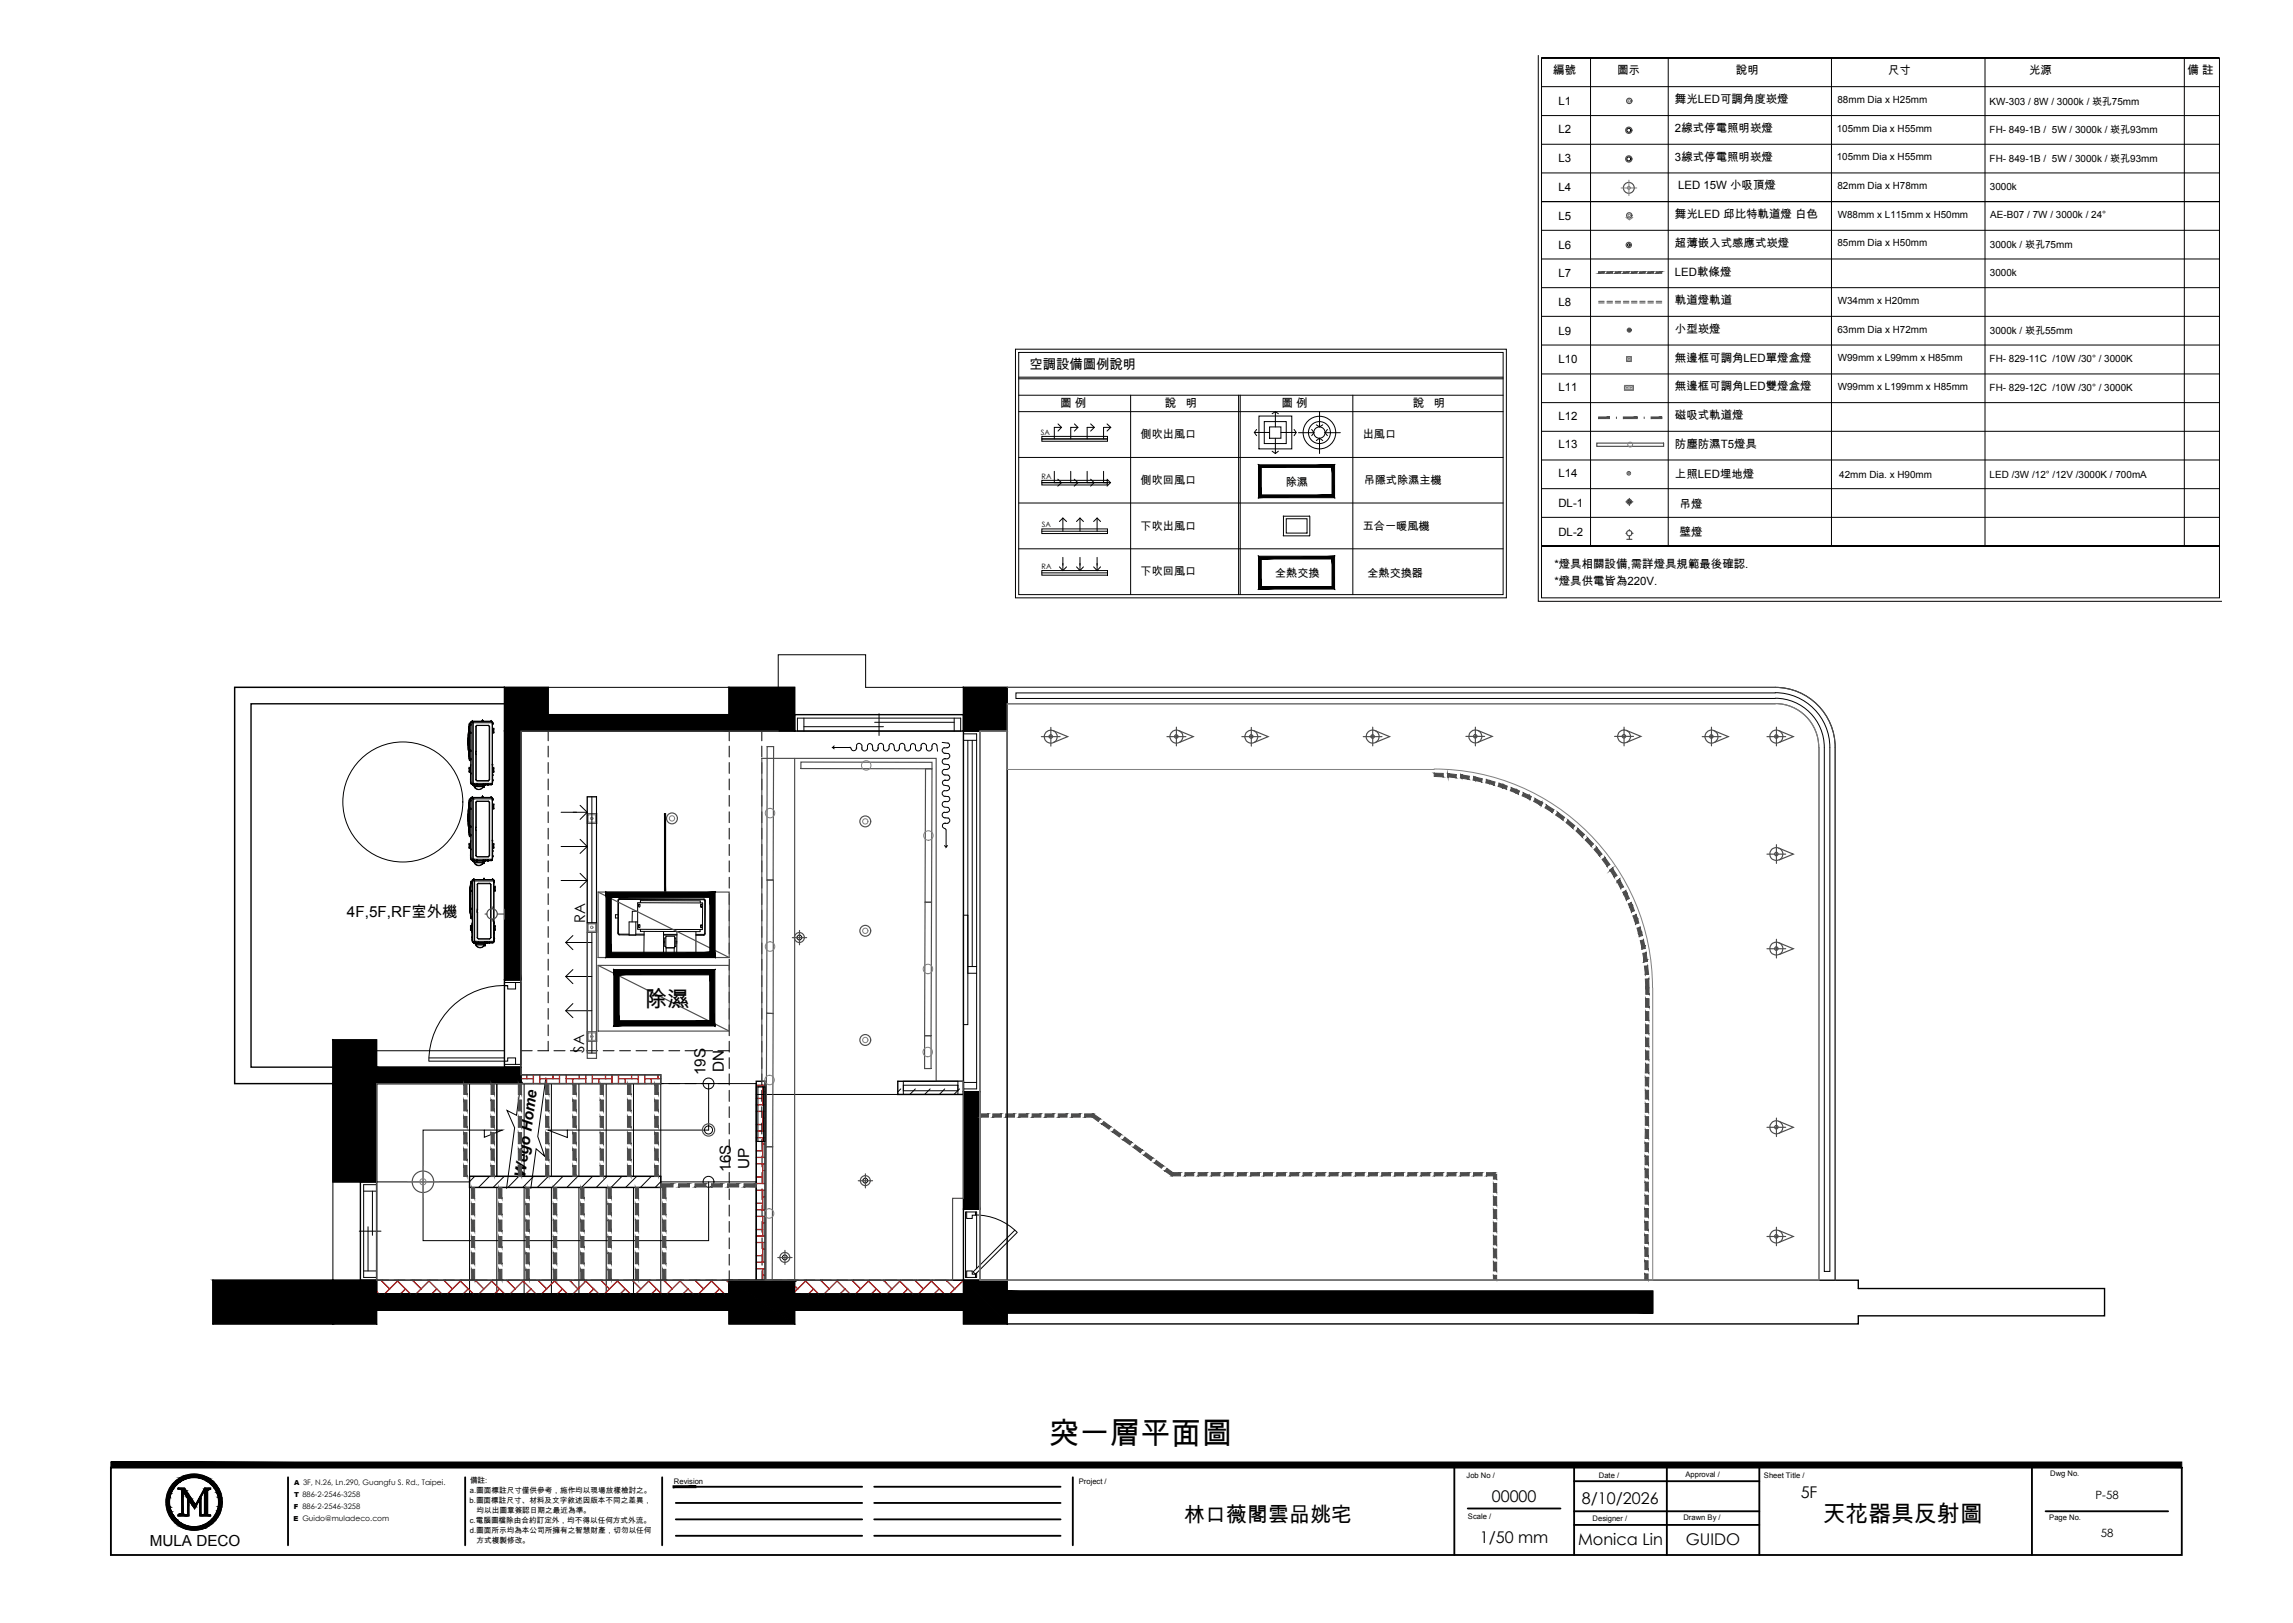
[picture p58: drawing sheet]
<svg xmlns="http://www.w3.org/2000/svg" width="420mm" height="297mm" viewBox="0 0 420 297" stroke-linecap="round" stroke-linejoin="round" font-family="sans-serif">
<defs><g id="words">
<text font-size="5.6" x="192" y="264.3">突一層平面圖</text>
<text font-size="4.2" x="333.7" y="278.5">天花器具反射圖</text>
<text font-size="4.1" x="118.1" y="184.3">除濕</text>
<text font-size="3.8" x="216.8" y="278.6">林口薇閣雲品姚宅</text>
<g font-size="3">
<text x="273.1" y="274.9">00000</text>
<text x="289.6" y="275.3">8/10/2026</text>
<text x="329.7" y="274.1">5F</text>
<text x="270.9" y="282.4">1/50 mm</text>
<text x="288.9" y="282.8">Monica Lin</text>
<text x="308.6" y="282.8">GUIDO</text>
</g>
<g font-size="2.8">
<text x="63.5" y="167.8">4F,5F,RF室外機</text>
<text x="129.2" y="196.8" transform="rotate(-90 129.2 196.8)">19S</text>
<text x="132.5" y="196.2" transform="rotate(-90 132.5 196.2)">DN</text>
<text x="96.2" y="215.5" transform="rotate(-82 96.2 215.5)">Wego Home</text>
<text x="133.8" y="214.5" transform="rotate(-90 133.8 214.5)">16S</text>
<text x="137.1" y="213.9" transform="rotate(-90 137.1 213.9)">UP</text>
<text x="27.4" y="282.9">MULA DECO</text>
</g>
<g font-size="2.7">
<text x="107.1" y="169" transform="rotate(-90 107.1 169)">RA</text>
<text x="106.9" y="192.7" transform="rotate(-90 106.9 192.7)">SA</text>
</g>
<text font-size="2.4" x="188.5" y="67.6">空調設備圖例說明</text>
<g font-size="2.1">
<text x="284.4" y="13.5">編號</text>
<text x="296.1" y="13.5">圖示</text>
<text x="317.8" y="13.5">說明</text>
<text x="345.7" y="13.5">尺寸</text>
<text x="371.5" y="13.5">光源</text>
<text x="400.5" y="13.5">備 註</text>
<text x="285.3" y="19.3">L1</text>
<text x="306.6" y="18.9">舞光LED可調角度崁燈</text>
<text x="285.3" y="24.4">L2</text>
<text x="285.3" y="29.6">L3</text>
<text x="306.6" y="29.4">3線式停電照明崁燈</text>
<text x="306.6" y="24.2">2線式停電照明崁燈</text>
<text x="285.3" y="35">L4</text>
<text x="307.2" y="34.6">LED 15W 小吸頂燈</text>
<text x="285.3" y="40.3">L5</text>
<text x="306.6" y="39.9">舞光LED 邱比特軌道燈 白色</text>
<text x="285.3" y="45.5">L6</text>
<text x="306.6" y="45.2">超薄嵌入式感應式崁燈</text>
<text x="285.3" y="50.8">L7</text>
<text x="306.6" y="50.4">LED軟條燈</text>
<text x="285.3" y="56.1">L8</text>
<text x="306.6" y="55.7">軌道燈軌道</text>
<text x="285.3" y="61.3">L9</text>
<text x="306.6" y="60.9">小型崁燈</text>
<text x="285.3" y="66.4">L10</text>
<text x="285.3" y="71.5">L11</text>
<text x="306.6" y="66.2">無邊框可調角LED單燈盒燈</text>
<text x="306.6" y="71.4">無邊框可調角LED雙燈盒燈</text>
<text x="194.1" y="74.5">圖 例</text>
<text x="213.3" y="74.4">說</text>
<text x="217.1" y="74.4">明</text>
<text x="234.6" y="74.5">圖 例</text>
<text x="258.7" y="74.4">說</text>
<text x="262.5" y="74.4">明</text>
<text x="285.3" y="76.8">L12</text>
<text x="306.6" y="76.7">磁吸式軌道燈</text>
<text x="285.3" y="82.1">L13</text>
<text x="306.6" y="81.9">防塵防濕T5燈具</text>
<text x="285.3" y="87.3">L14</text>
<text x="306.6" y="87.5">上照LED埋地燈</text>
<text x="285.3" y="92.8">DL-1</text>
<text x="307.5" y="92.9">吊燈</text>
<text x="285.3" y="98.1">DL-2</text>
<text x="307.5" y="98.2">壁燈</text>
<text x="284.6" y="103.9">*燈具相關設備,需詳燈具規範最後確認.</text>
<text x="284.6" y="107.1">*燈具供電皆為220V.</text>
<text x="383.7" y="274.4">P-58</text>
<text x="384.6" y="281.4">58</text>
</g>
<g font-size="2">
<text x="208.8" y="80.2">側吹出風口</text>
<text x="249.5" y="80.2">出風口</text>
<text x="208.8" y="88.6">側吹回風口</text>
<text x="235.4" y="88.9">除濕</text>
<text x="249.7" y="88.5">吊隱式除濕主機</text>
<text x="208.8" y="97">下吹出風口</text>
<text x="249.5" y="97">五合一暖風機</text>
<text x="208.8" y="105.3">下吹回風口</text>
<text x="233.5" y="105.6">全熱交換</text>
<text x="250.3" y="105.6">全熱交換器</text>
</g>
<g font-size="1.8">
<text x="336.4" y="18.8">88mm Dia x H25mm</text>
<text x="364.3" y="19.2">KW-303 / 8W / 3000k / 崁孔75mm</text>
<text x="336.3" y="29.3">105mm Dia x H55mm</text>
<text x="336.3" y="24.1">105mm Dia x H55mm</text>
<text x="364.3" y="29.7">FH- 849-1B / 5W / 3000k / 崁孔93mm</text>
<text x="364.3" y="24.4">FH- 849-1B / 5W / 3000k / 崁孔93mm</text>
<text x="336.4" y="34.6">82mm Dia x H78mm</text>
<text x="364.3" y="34.7">3000k</text>
<text x="336.5" y="39.9">W88mm x L115mm x H50mm</text>
<text x="364.4" y="39.9">AE-B07 / 7W / 3000k / 24°</text>
<text x="336.4" y="45.1">85mm Dia x H50mm</text>
<text x="364.3" y="45.4">3000k / 崁孔75mm</text>
<text x="364.3" y="50.4">3000k</text>
<text x="336.5" y="55.6">W34mm x H20mm</text>
<text x="336.4" y="60.9">63mm Dia x H72mm</text>
<text x="364.3" y="61.2">3000k / 崁孔55mm</text>
<text x="336.5" y="66.1">W99mm x L99mm x H85mm</text>
<text x="336.5" y="71.4">W99mm x L199mm x H85mm</text>
<text x="364.3" y="66.2">FH- 829-11C /10W /30° / 3000K</text>
<text x="364.3" y="71.5">FH- 829-12C /10W /30° / 3000K</text>
<text x="336.7" y="87.5">42mm Dia. x H90mm</text>
<text x="364.3" y="87.5">LED /3W /12° /12V /3000K / 700mA</text>
</g>
<g font-size="1.4">
<text x="86" y="275">b.圖面標註尺寸、材料及文字敘述因版本不同之差異，</text>
<text x="86" y="273.2">a.圖面標註尺寸僅供參考，施作均以現場放樣檢討之。</text>
<text x="86" y="271.3">備註:</text>
<text x="123.4" y="271.5">Revision</text>
<text x="197.5" y="271.5">Project /</text>
<text x="268.5" y="270.5">Job No /</text>
<text x="292.7" y="270.5">Date /</text>
<text x="308.6" y="270.3">Approval /</text>
<text x="322.9" y="270.5">Sheet Title /</text>
<text x="375.4" y="270.2">Dwg No.</text>
<text x="86" y="278.8">c.電腦圖檔除由合約訂定外，均不得以任何方式外流。</text>
<text x="86" y="280.6">d.圖面所示均為本公司所擁有之智慧財產，切勿以任何</text>
<text x="87.3" y="276.9">均以出圖章簽認日期之最近為準。</text>
<text x="268.8" y="277.9">Scale /</text>
<text x="291.6" y="278.3">Designer /</text>
<text x="308.2" y="278.2">Drawn By /</text>
<text x="375.2" y="278.2">Page No.</text>
<text x="87.3" y="282.4">方式複製修改。</text>
</g>
<g font-size="1.3">
<text x="190.6" y="79.7">SA</text>
<text x="190.7" y="87.7">RA</text>
<text x="190.7" y="96.5">SA</text>
<text x="190.7" y="104.2">RA</text>
<text x="53.8" y="274">T 886-2-2546-3258</text>
<text x="53.9" y="271.7">A 3F, N.26, Ln.290, Guangfu S. Rd., Taipei.</text>
<text x="53.7" y="278.5">E Guido@muladeco.com</text>
<text x="53.8" y="276.2">F 886-2-2546-3258</text>
</g>
</g></defs>
<!-- layer: 0 -->
<g fill="#000" stroke="#000" stroke-width=".18">
<path d="M33.3 277.3h.3zM33.3 277.2h.3zM33.9 279.8h3.3l-.8 .1zM35.2 275.5h.7l-.3 .5zM35.5 275.8h.3l-.2 .2zM35.5 275.8h.2l-.1 .2zM34.7 269.9h1.7z"/>
<path d="M92.4 125.8l8 8v-8zM92.4 125.8l8 8h-8z"/>
<path d="M133.5 125.8l12 8v-8zM133.5 125.8l12 8h-12z"/>
<path d="M176.4 125.8l8 8v-8zM176.4 125.8l8 8h-8z"/>
<path d="M60.9 190.3l8 8v-8zM60.9 190.3l8 8h-8z"/>
<path d="M60.9 234.3l8 8v-8zM60.9 234.3l8 8h-8z"/>
<path d="M133.5 234.3l12 8v-8zM133.5 234.3l12 8h-12z"/>
<path d="M176.4 234.3l8 8v-8zM176.4 234.3l8 8h-8z"/>
<path d="M30.5 274.9l.3 .9-.1-.9zM30.5 274.9l.3 .9h-.2z"/>
<path d="M30.8 273.2h.3zM30.8 273.2h.3z"/>
<path d="M30.8 276.7h.3zM30.8 276.7h.3z"/>
<path d="M30.6 274l.2 .1zM30.6 274l.2 .1z"/>
<path d="M30.6 274.1l.1 .8 .1-.8zM30.6 274.1l.1 .8h-.2z"/>
<path d="M30.6 275.8h.2zM30.6 275.8h.2z"/>
<path d="M30.6 275.8l.5 .9-.3-.9zM30.6 275.8l.5 .9h-.3z"/>
<path d="M30.9 274.9l.2 .8-.1-.8zM30.9 274.9l.2 .8z"/>
<path d="M30.9 274.9l.2 .8-.1-.8zM30.9 274.9l.2 .8z"/>
<path d="M31 274.1v.8zM31 274.1v.8h-.1z"/>
<path d="M31 275.7l.1 .1zM31 275.7l.1 .1z"/>
<path d="M30.8 273.2v.8l.3-.8zM30.8 273.2v.8h-.2z"/>
<path d="M31 274.1v.8zM31 274.1v.8h-.1z"/>
<path d="M31 275.7l.1 .1zM31 275.7l.1 .1z"/>
<path d="M30.8 276.7l.6 .8-.3-.8zM30.8 276.7l.6 .8h-.3z"/>
<path d="M31 274.1h.1zM31 274.1h.1z"/>
<path d="M31 275.8l.3 .7-.2-.7zM31 275.8l.3 .7h-.1z"/>
<path d="M31 274.1h.1zM31 274.1h.1z"/>
<path d="M31 275.8l.3 .7-.2-.7zM31 275.8l.3 .7h-.1z"/>
<path d="M31.1 272.4h.3zM31.1 272.4h.3z"/>
<path d="M31.1 277.5h.3zM31.1 277.5h.3z"/>
<path d="M31.2 273.2l.1 .1zM31.2 273.2l.1 .1z"/>
<path d="M31.2 273.3l-.1 .8 .2-.8zM31.2 273.3l-.1 .8h-.1z"/>
<path d="M31.2 276.5l.1 .1zM31.2 276.5l.1 .1z"/>
<path d="M31.2 276.6l.5 .7zM31.2 276.6l.5 .7h-.1z"/>
<path d="M31.2 273.2l.1 .1zM31.2 273.2l.1 .1z"/>
<path d="M31.2 273.3l-.1 .8 .2-.8zM31.2 273.3l-.1 .8h-.1z"/>
<path d="M31.2 276.5l.1 .1zM31.2 276.5l.1 .1z"/>
<path d="M31.2 276.6l.5 .7zM31.2 276.6l.5 .7h-.1z"/>
<path d="M31.1 272.4v.8l.3-.8zM31.1 272.4v.8h-.3z"/>
<path d="M31.1 277.5l.9 .7-.6-.7zM31.1 277.5l.9 .7h-.3z"/>
<path d="M31.7 271.6h.3zM31.7 271.6h.3z"/>
<path d="M31.7 278.2h.3zM31.7 278.2h.3z"/>
<path d="M31.6 272.5l-.3 .7 .4-.7zM31.6 272.5l-.4 .7z"/>
<path d="M31.6 277.3l.1 .1zM31.6 277.3l.1 .1z"/>
<path d="M31.6 272.5l-.3 .7 .4-.7zM31.6 272.5l-.4 .7z"/>
<path d="M31.6 277.3l.1 .1zM31.6 277.3l.1 .1z"/>
<path d="M31.6 272.4h.1zM31.6 272.4l.1 .1z"/>
<path d="M31.6 277.4l.6 .6zM31.6 277.4l.6 .6z"/>
<path d="M31.6 272.4h.1zM31.6 272.4l.1 .1z"/>
<path d="M31.6 277.4l.6 .6zM31.6 277.4l.6 .6z"/>
<path d="M31.7 271.6l-.3 .8 .6-.8zM31.7 271.6l-.3 .8h-.3z"/>
<path d="M31.7 278.2l.9 .6-.6-.6zM31.7 278.2l.9 .6h-.4z"/>
<path d="M32.1 271.9l-.4 .5 .5-.5zM32.1 271.9l-.4 .5h-.1z"/>
<path d="M32.1 278l.2 .1zM32.1 278l.2 .1z"/>
<path d="M32.1 271.9l-.4 .5 .5-.5zM32.1 271.9l-.4 .5h-.1z"/>
<path d="M32.1 278l.2 .1zM32.1 278l.2 .1z"/>
<path d="M32.1 271.8h.2zM32.1 271.8l.1 .1z"/>
<path d="M32.1 278.1l.7 .4-.5-.4zM32.1 278.1l.7 .4z"/>
<path d="M32.1 271.8h.2zM32.1 271.8l.1 .1z"/>
<path d="M32.1 278.1l.7 .4-.5-.4zM32.1 278.1l.7 .4z"/>
<path d="M32.2 271l-.2 .6 .6-.6zM32.2 271l-.2 .6h-.3z"/>
<path d="M32.2 278.8h.5zM32.2 278.8h.5z"/>
<path d="M32.3 271h.4zM32.3 271h.3z"/>
<path d="M32.3 278.8l1.1 .5-.7-.5zM32.3 278.8l1.1 .5h-.5z"/>
<path d="M32.7 271.3l-.4 .5 .5-.5zM32.1 271.8l.6-.5-.4 .5z"/>
<path d="M32.7 278.5l.3 .2zM32.7 278.5l.3 .2z"/>
<path d="M32.7 271.3l-.4 .5 .5-.5zM32.1 271.8l.6-.5-.4 .5z"/>
<path d="M32.7 278.5l.3 .2zM32.7 278.5l.3 .2z"/>
<path d="M32.8 271.2h.2zM32.7 271.3h.1z"/>
<path d="M32.8 278.7l.7 .3zM32.8 278.7l.7 .3z"/>
<path d="M32.8 271.2h.2zM32.7 271.3h.1z"/>
<path d="M32.8 278.7l.7 .3zM32.8 278.7l.7 .3z"/>
<path d="M33.2 277.3h.5zM33.2 277.3h.5z"/>
<path d="M33.2 277.3h.5zM33.2 277.3h.5z"/>
<path d="M33.2 277.3h.5zM33.2 277.3h.5z"/>
<path d="M32.9 270.6l-.2 .4 .7-.4zM32.3 271l.6-.4-.2 .4z"/>
<path d="M32.9 279.3h.7zM32.9 279.3h.7z"/>
<path d="M33.3 272.8l.2 1.2v-1.2zM33.3 272.8l.2 1.2h-.2z"/>
<path d="M33.3 274l.2 3v-3zM33.3 274l.2 3h-.2z"/>
<path d="M33.3 277l.2 .1zM33.3 277l.2 .1z"/>
<path d="M33.3 277.1h.2zM33.3 277.1h.2z"/>
<path d="M33.3 277.1h.2zM33.3 277.1h.2zM33.3 277.1h.2zM33.3 277.1h.2z"/>
<path d="M33.3 272.8l.2 .4v-.4zM33.3 272.8l.2 .4h-.2z"/>
<path d="M33.3 273.2l.2 3.8v-3.8zM33.3 273.2l.2 3.8h-.2z"/>
<path d="M33.3 277l.2 .1zM33.3 277l.2 .1z"/>
<path d="M33.3 277.1h.2zM33.3 277.1h.2z"/>
<path d="M33.3 277.1h.2zM33.3 277.1h.2zM33.3 277.1h.2zM33.3 277.1h.2z"/>
<path d="M33.3 272.8l.2 4.2v-4.2zM33.3 272.8l.2 4.2h-.2z"/>
<path d="M33.3 277l.2 .1zM33.3 277l.2 .1z"/>
<path d="M33.3 277.1h.2zM33.3 277.1h.2z"/>
<path d="M33.3 277.1h.2zM33.3 277.1h.2zM33.3 277.1h.2zM33.3 277.1h.2z"/>
<path d="M33.3 277.1l.2 .1zM33.3 277.1l.2 .1zM33.3 277.2h.2zM33.3 277.2h.2z"/>
<path d="M33.3 277.2h.3zM33.3 277.2h.3zM33.3 277.2h.3z"/>
<path d="M33.3 270.8l-.3 .4 .5-.4zM32.8 271.2l.5-.4-.3 .4z"/>
<path d="M33.3 277.1l.2 .1zM33.3 277.1l.2 .1zM33.3 277.2h.2zM33.3 277.2h.2z"/>
<path d="M33.3 277.2h.3zM33.3 277.2h.3zM33.3 277.2h.3z"/>
<path d="M33.3 279l.5 .1zM33.3 279l.5 .1z"/>
<path d="M33.3 270.8l-.3 .4 .5-.4zM32.8 271.2l.5-.4-.3 .4z"/>
<path d="M33.3 277.1l.2 .1zM33.3 277.1l.2 .1zM33.3 277.2h.2zM33.3 277.2h.2z"/>
<path d="M33.3 277.2h.3zM33.3 277.2h.3zM33.3 277.2h.3z"/>
<path d="M33.3 279l.5 .1zM33.3 279l.5 .1z"/>
<path d="M33.3 277.2l.3 .1zM33.3 277.2l.3 .1zM33.2 277.3h.4z"/>
<path d="M33.3 277.2l.3 .1zM33.3 277.2l.3 .1zM33.2 277.3h.4z"/>
<path d="M33.3 277.2l.3 .1zM33.3 277.2l.3 .1zM33.2 277.3h.4z"/>
<path d="M33 270.5h.6zM32.9 270.6h.5z"/>
<path d="M33 279.3l1.2 .3-.6-.3zM33 279.3l1.2 .3h-.7z"/>
<path d="M33.2 277.3h.4zM33.2 277.3h.4z"/>
<path d="M33.2 277.3h.5zM33.2 277.3h.5z"/>
<path d="M33.2 277.3h.4zM33.2 277.3h.4z"/>
<path d="M33.2 277.3h.5zM33.2 277.3h.5z"/>
<path d="M33.2 277.3h.4zM33.2 277.3h.4z"/>
<path d="M33.2 277.3h.5zM33.2 277.3h.5z"/>
<path d="M33.2 277.3h.5zM33.1 277.3h.6zM33.1 277.3h.6zM33.1 277.3h.6z"/>
<path d="M33.2 277.3h.5zM33.1 277.3h.6zM33.1 277.3h.6zM33.1 277.3h.6z"/>
<path d="M33.2 277.3h.5zM33.1 277.3h.6zM33.1 277.3h.6zM33.1 277.3h.6z"/>
<path d="M33.1 277.3h.7zM33 277.3h.8z"/>
<path d="M33.1 277.3h.7zM33 277.3h.8z"/>
<path d="M33.1 277.3h.7zM33 277.3h.8z"/>
<path d="M32.6 272.4l1.2 .1zM32.6 272.4l1.2 .1z"/>
<path d="M33.5 270.7h.3zM33.3 270.8h.2z"/>
<path d="M32.6 272.4l1.2 .1zM32.6 272.4l1.2 .1z"/>
<path d="M33.5 279.1l.8 .2zM33.5 279.1l.8 .2z"/>
<path d="M33.5 270.7h.3zM33.3 270.8h.2z"/>
<path d="M32.6 272.4l1.2 .1zM32.6 272.4l1.2 .1z"/>
<path d="M33.5 279.1l.8 .2zM33.5 279.1l.8 .2z"/>
<path d="M33.1 272.5l.9 .3-.2-.3zM33.1 272.5l.9 .3h-.7z"/>
<path d="M33.1 272.5l.9 .3-.2-.3zM33.1 272.5l.9 .3h-.7z"/>
<path d="M33.1 272.5l.9 .3-.2-.3zM33.1 272.5l.9 .3h-.7z"/>
<path d="M33.9 279.8l.8 .1h1.7zM34.7 279.9h1.7z"/>
<path d="M33.3 272.8h.7zM33.3 272.8h.7z"/>
<path d="M33.3 272.8h.7zM33.3 272.8h.7z"/>
<path d="M33.3 272.8h.7zM33.3 272.8h.7z"/>
<path d="M33.5 272.8l1.3 1.2-.8-1.2zM33.5 272.8l1.3 1.2h-.6z"/>
<path d="M33.5 272.8l.8 .4-.3-.4zM33.5 272.8l.8 .4h-.5z"/>
<path d="M33.5 272.8l1.5 1.5-1-1.5zM33.5 272.8l1.5 1.5h-.6z"/>
<path d="M32.6 277.3l1.6 .1zM32.6 277.3l1.6 .1z"/>
<path d="M32.6 277.3l1.6 .1zM32.6 277.3l1.6 .1z"/>
<path d="M33.5 270.2l.1 .3 .6-.3zM33 270.5l.5-.3 .1 .3z"/>
<path d="M32.6 277.3l1.6 .1zM32.6 277.3l1.6 .1z"/>
<path d="M33.5 279.6l1.5 .1zM33.5 279.6l1.5 .1h-1.2z"/>
<path d="M33.8 270.7l.5-.2h-.3zM33.5 270.7l.5-.2-.2 .2z"/>
<path d="M33.8 273.2l1.2 1.1-.7-1.1zM33.8 273.2l1.2 1.1h-.6z"/>
<path d="M34 279.3l.9 .1zM34 279.3l.9 .1z"/>
<path d="M33.8 270.7l.5-.2h-.3zM33.5 270.7l.5-.2-.2 .2z"/>
<path d="M34 279.3l.9 .1zM34 279.3l.9 .1z"/>
<path d="M34.4 274.4l.1 1.1v-1.1zM34.4 274.4l.1 1.1h-.1z"/>
<path d="M34.4 275.5l.1 1.9v-1.9zM34.4 275.5l.1 1.9h-.1z"/>
<path d="M34.4 274.4l.1 .5v-.5zM34.4 274.4l.1 .5h-.1z"/>
<path d="M34.4 274.9l.1 2.5v-2.5zM34.4 274.9l.1 2.5h-.1z"/>
<path d="M34.4 274.4l.1 .5v-.5zM34.4 274.4l.1 .5h-.1z"/>
<path d="M34.4 274.9l.1 2.5v-2.5zM34.4 274.9l.1 2.5h-.1z"/>
<path d="M34.2 274l.8 .3-.2-.3zM34.2 274l.8 .3h-.6z"/>
<path d="M34.3 270.4v.1l.6-.1zM34 270.5l.3-.1v.1z"/>
<path d="M34.3 279.4l.8 .1zM34.3 279.4l.8 .1z"/>
<path d="M34.3 270.4v.1l.6-.1zM34 270.5l.3-.1v.1z"/>
<path d="M34.3 279.4l.8 .1zM34.3 279.4l.8 .1z"/>
<path d="M33.8 270.1l.4 .1 .8-.1zM33.5 270.2l.3-.1 .4 .1z"/>
<path d="M33.8 279.7l1.3 .1zM33.8 279.7l1.3 .1z"/>
<path d="M34.4 274.3l.7 .1-.1-.1zM34.4 274.3l.7 .1h-.7z"/>
<path d="M34.4 274.3l.7 .1-.1-.1zM34.4 274.3l.7 .1h-.7z"/>
<path d="M34.4 274.3l.7 .1-.1-.1zM34.4 274.3l.7 .1h-.7z"/>
<path d="M34.5 274.4l1.3 1.1-.7-1.1zM34.5 274.4l1.3 1.1h-.6z"/>
<path d="M34.5 274.4l.9 .5-.3-.5zM34.5 274.4l.9 .5h-.5z"/>
<path d="M34.5 274.4l.9 .5-.3-.5zM34.5 274.4l.9 .5h-.5z"/>
<path d="M34.6 270.4h.5zM34.3 270.4h.6z"/>
<path d="M33.9 270.1h1.2zM33.8 270.1h1.2z"/>
<path d="M34.6 270.4h.5zM34.3 270.4h.6z"/>
<path d="M34.9 274.9l.9 .6-.4-.6zM34.9 274.9l.9 .6h-.6z"/>
<path d="M34.9 274.9l.9 .6-.4-.6zM34.9 274.9l.9 .6h-.6z"/>
<path d="M35.2 275.5l.6 .3 .1-.3zM35.2 275.5l.6 .3h-.3z"/>
<path d="M35.2 275.5l.5 .3 .2-.3zM35.2 275.5l.5 .3h-.2z"/>
<path d="M35.1 270.3l1.5 .1zM34.6 270.4h2z"/>
<path d="M35.1 270.3l1.5 .1zM34.6 270.4h2z"/>
<path d="M36.1 274.9l-.2 .6zM36.1 274.9l-.3 .6z"/>
<path d="M34.7 269.9l2.5 .2-.8-.2zM33.9 270.1l.8-.2 2.5 .2z"/>
<path d="M36 270.4h.9zM36 270.4h.9z"/>
<path d="M34.6 279.5h2zM34.6 279.5l1.4 .1z"/>
<path d="M36 270.4h.9zM36 270.4h.9z"/>
<path d="M34.6 279.5h2zM34.6 279.5l1.4 .1z"/>
<path d="M36.5 274.3l-.6 1.2 .7-1.2zM36.5 274.3l-.7 1.2z"/>
<path d="M36.6 274.2v.1zM36.6 274.2l-.1 .1z"/>
<path d="M36.6 274.2l-.4 .7zM36.6 274.2l-.5 .7z"/>
<path d="M36.6 274.2l-.7 1.3zM36.6 274.2l-.8 1.3z"/>
<path d="M36.6 274l.1 .2zM36.6 274l.1 .2h-.1z"/>
<path d="M36.6 274.2l.1 .1zM36.6 274.2l.1 .1z"/>
<path d="M36.6 274.3l.1 3.1zM36.6 274.3l.1 3.1z"/>
<path d="M36.6 274l.1 .2zM36.6 274l.1 .2h-.1z"/>
<path d="M36.6 274.2l.1 3.2zM36.6 274.2l.1 3.2z"/>
<path d="M36.6 274l.1 .2zM36.6 274l.1 .2h-.1z"/>
<path d="M36.6 274.2l.1 3.2zM36.6 274.2l.1 3.2z"/>
<path d="M36.3 270.4l.8 .1zM36.3 270.4l.8 .1z"/>
<path d="M36.3 279.4h.6zM36 279.5h.6z"/>
<path d="M36.3 270.4l.8 .1zM36.3 270.4l.8 .1z"/>
<path d="M36.3 279.4h.6zM36 279.5h.6z"/>
<path d="M36.8 270.5l.9 .2zM36.8 270.5l.9 .2z"/>
<path d="M36.8 279.3l.1 .1 .2-.1zM36.3 279.4l.5-.1 .1 .1z"/>
<path d="M36.8 270.5l.9 .2zM36.8 270.5l.9 .2z"/>
<path d="M36.8 279.3l.1 .1 .2-.1zM36.3 279.4l.5-.1 .1 .1z"/>
<path d="M36 270.1h1.3zM36 270.1h1.3z"/>
<path d="M36.2 270.1l1.4 .1-.3-.1zM36.2 270.1l1.4 .1z"/>
<path d="M36.2 279.7h1.1zM36 279.8h1.2z"/>
<path d="M37.3 272.8l-.6 1.2zM37.3 272.8l-.7 1.2z"/>
<path d="M37.4 272.6v.2zM37.4 272.6l-.1 .2z"/>
<path d="M37.4 272.6l-.7 1.4zM37.4 272.6l-.8 1.4z"/>
<path d="M37.4 272.6l-.7 1.4zM37.4 272.6l-.8 1.4z"/>
<path d="M36.9 270.2l1.2 .3-.5-.3zM36.9 270.2l1.2 .3h-.6z"/>
<path d="M36.9 279.6l.4 .1 .3-.1zM36.2 279.7l.7-.1 .4 .1z"/>
<path d="M37.3 270.7l.5 .1zM37.3 270.7l.5 .1z"/>
<path d="M37.1 279.3l.6-.2h-.4zM36.8 279.3l.5-.2-.2 .2z"/>
<path d="M37.3 270.7l.5 .1zM37.3 270.7l.5 .1z"/>
<path d="M37.1 279.3l.6-.2h-.4zM36.8 279.3l.5-.2-.2 .2z"/>
<path d="M37.6 270.8l.8 .4zM37.6 270.8l.8 .4z"/>
<path d="M37.6 279h.2zM37.3 279.1h.4z"/>
<path d="M37.6 270.8l.8 .4zM37.6 270.8l.8 .4z"/>
<path d="M37.6 279h.2zM37.3 279.1h.4z"/>
<path d="M37.5 272.8l.5 4.2v-4.2zM37.5 272.8l.5 4.2h-.5z"/>
<path d="M37.5 277l.5 .1zM37.5 277l.5 .1z"/>
<path d="M37.5 277.1h.5zM37.5 277.1h.5z"/>
<path d="M37.5 277.1l.5 .1zM37.5 277.1l.5 .1z"/>
<path d="M37.5 272.8l.5 4.2v-4.2zM37.5 272.8l.5 4.2h-.5z"/>
<path d="M37.5 277l.5 .1zM37.5 277l.5 .1z"/>
<path d="M37.5 277.1h.5zM37.5 277.1h.5z"/>
<path d="M37.5 277.1l.5 .1zM37.5 277.1l.5 .1z"/>
<path d="M37.5 272.8l.5 4.2v-4.2zM37.5 272.8l.5 4.2h-.5z"/>
<path d="M37.5 277l.5 .1zM37.5 277l.5 .1z"/>
<path d="M37.5 277.1h.5zM37.5 277.1h.5z"/>
<path d="M37.5 277.1l.5 .1zM37.5 277.1l.5 .1z"/>
<path d="M37.5 277.2h.5zM37.5 277.2h.5z"/>
<path d="M37.5 277.2h.5zM37.5 277.2h.5z"/>
<path d="M37.5 277.2h.5zM37.5 277.2h.5z"/>
<path d="M37.5 277.2h.5zM37.4 277.2h.6z"/>
<path d="M37.4 277.2l.7 .1zM37.4 277.2l.7 .1z"/>
<path d="M37.5 277.2h.5zM37.4 277.2h.6z"/>
<path d="M37.4 277.2l.7 .1zM37.4 277.2l.7 .1z"/>
<path d="M37.5 277.2h.5zM37.4 277.2h.6z"/>
<path d="M37.4 277.2l.7 .1zM37.4 277.2l.7 .1z"/>
<path d="M37.4 277.3h.8zM37.4 277.3h.8z"/>
<path d="M37.4 277.3h.8zM37.4 277.3h.8z"/>
<path d="M37.4 277.3h.8zM37.4 277.3h.8z"/>
<path d="M37.5 272.6l.5 .2 .1-.2zM37.5 272.6l.5 .2h-.5z"/>
<path d="M37.5 272.6l.5 .2 .1-.2zM37.5 272.6l.5 .2h-.5z"/>
<path d="M37.5 270.5l.7 .1zM37.5 270.5l.7 .1z"/>
<path d="M37.5 272.6l.5 .2 .1-.2zM37.5 272.6l.5 .2h-.5z"/>
<path d="M37.5 279.3l.1 .3 .5-.3zM36.9 279.6l.6-.3 .1 .3z"/>
<path d="M37.5 272.5h.7zM37.5 272.5l.6 .1h-.7z"/>
<path d="M37.3 277.3h.9zM37.2 277.3h1z"/>
<path d="M37.5 272.5h.7zM37.5 272.5l.6 .1h-.7z"/>
<path d="M37.3 277.3h.9zM37.2 277.3h1z"/>
<path d="M37.5 272.5h.7zM37.5 272.5l.6 .1h-.7z"/>
<path d="M37.3 277.3h.9zM37.2 277.3h1z"/>
<path d="M37.2 277.3h1.1zM37.2 277.3h1.1z"/>
<path d="M37.2 277.3h1.1zM37.2 277.3h1.1z"/>
<path d="M37.7 270.6l1.1 .4-.6-.4zM37.7 270.6l1.1 .4h-.4z"/>
<path d="M37.2 277.3h1.1zM37.2 277.3h1.1z"/>
<path d="M37.7 279.3h.5zM37.5 279.3h.6z"/>
<path d="M38.2 271.2l.3 .1zM38.2 271.2l.3 .1z"/>
<path d="M37.8 279l.6-.3h-.2zM37.6 279l.6-.3-.4 .3z"/>
<path d="M38.2 271.2l.3 .1zM38.2 271.2l.3 .1z"/>
<path d="M37.8 279l.6-.3h-.2zM37.6 279l.6-.3-.4 .3z"/>
<path d="M38.3 271.3l.7 .5-.5-.5zM38.3 271.3l.7 .5h-.2z"/>
<path d="M38.3 278.5l.1 .2 .1-.2zM38.3 278.5l.1 .2h-.2z"/>
<path d="M38.3 271.3l.7 .5-.5-.5zM38.3 271.3l.7 .5h-.2z"/>
<path d="M38.3 278.5l.1 .2 .1-.2zM38.3 278.5l.1 .2h-.2z"/>
<path d="M37.5 272.4l1 .1zM37.5 272.4l1 .1h-1z"/>
<path d="M36.9 277.3l1.6 .1zM36.9 277.3l1.6 .1z"/>
<path d="M37.5 272.4l1 .1zM37.5 272.4l1 .1h-1z"/>
<path d="M36.9 277.3l1.6 .1zM36.9 277.3l1.6 .1z"/>
<path d="M37.5 272.4l1 .1zM37.5 272.4l1 .1h-1z"/>
<path d="M36.9 277.3l1.6 .1zM36.9 277.3l1.6 .1z"/>
<path d="M38.4 271h.5zM38.4 271h.5z"/>
<path d="M38.4 278.8l-.2 .5 .6-.5zM37.7 279.3l.7-.5-.2 .5z"/>
<path d="M38.5 271l1 .6-.6-.6zM38.5 271l1 .6h-.4z"/>
<path d="M38.5 278.8h.4zM38.4 278.8h.4z"/>
<path d="M38.8 271.8l.3 .1zM38.8 271.8l.3 .1z"/>
<path d="M38.8 278.1l-.3 .4 .5-.4zM38.3 278.5l.5-.4-.3 .4z"/>
<path d="M38.8 271.8l.3 .1zM38.8 271.8l.3 .1z"/>
<path d="M38.8 278.1l-.3 .4 .5-.4zM38.3 278.5l.5-.4-.3 .4z"/>
<path d="M38.9 271.9l.6 .5zM38.9 271.9l.6 .5z"/>
<path d="M38.9 278h.2zM38.9 278l.1 .1h-.2z"/>
<path d="M38.9 271.9l.6 .5zM38.9 271.9l.6 .5z"/>
<path d="M38.9 278h.2zM38.9 278l.1 .1h-.2z"/>
<path d="M39.1 271.6h.4zM39.1 271.6h.4z"/>
<path d="M39.1 278.2h.4zM39.1 278.2h.4z"/>
<path d="M39.1 271.6l.9 .8-.5-.8zM39.1 271.6l.9 .8h-.3z"/>
<path d="M39.1 278.2l-.2 .6 .6-.6zM38.5 278.8l.6-.6-.2 .6z"/>
<path d="M39.4 272.4l.2 .1zM39.4 272.4l.2 .1z"/>
<path d="M39.4 277.4l-.3 .6 .4-.6zM39.4 277.4l-.3 .6h-.2z"/>
<path d="M39.4 272.4l.2 .1zM39.4 272.4l.2 .1z"/>
<path d="M39.4 277.4l-.3 .6 .4-.6zM39.4 277.4l-.3 .6h-.2z"/>
<path d="M39.4 272.5l.5 .7-.3-.7zM39.4 272.5l.5 .7h-.1z"/>
<path d="M39.4 277.3h.2zM39.4 277.3l.1 .1z"/>
<path d="M39.4 272.5l.5 .7-.3-.7zM39.4 272.5l.5 .7h-.1z"/>
<path d="M39.4 277.3h.2zM39.4 277.3l.1 .1z"/>
<path d="M39.7 272.4h.3zM39.7 272.4h.3z"/>
<path d="M39.7 277.5h.3zM39.7 277.5h.3z"/>
<path d="M39.8 273.2l.1 .1zM39.8 273.2l.1 .1z"/>
<path d="M39.8 273.3l.4 .8zM39.8 273.3l.4 .8h-.2z"/>
<path d="M39.8 276.5l.1 .1zM39.8 276.5l.1 .1z"/>
<path d="M39.8 276.6l-.2 .7 .3-.7zM39.8 276.6l-.2 .7h-.2z"/>
<path d="M39.8 273.2l.1 .1zM39.8 273.2l.1 .1z"/>
<path d="M39.8 273.3l.4 .8zM39.8 273.3l.4 .8h-.2z"/>
<path d="M39.8 276.5l.1 .1zM39.8 276.5l.1 .1z"/>
<path d="M39.8 276.6l-.2 .7 .3-.7zM39.8 276.6l-.2 .7h-.2z"/>
<path d="M39.7 272.4l.7 .8-.4-.8zM39.7 272.4l.7 .8h-.3z"/>
<path d="M39.7 277.5l-.2 .7 .5-.7zM39.7 277.5l-.2 .7h-.4z"/>
<path d="M40.1 273.2h.3zM40.1 273.2h.3z"/>
<path d="M40.1 276.7h.3zM40.1 276.7h.3z"/>
<path d="M40 274.1h.2zM40 274.1h.2z"/>
<path d="M40 274.1l.2 .8v-.8zM40 274.1l.2 .8h-.1z"/>
<path d="M40 275.7l.2 .1zM40 275.7l.2 .1z"/>
<path d="M40 275.8l-.1 .7 .3-.7zM40 275.8l-.2 .7z"/>
<path d="M40 274.1h.2zM40 274.1h.2z"/>
<path d="M40 274.1l.2 .8v-.8zM40 274.1l.2 .8h-.1z"/>
<path d="M40 275.7l.2 .1zM40 275.7l.2 .1z"/>
<path d="M40 275.8l-.1 .7 .3-.7zM40 275.8l-.2 .7z"/>
<path d="M40.1 274.9l.1 .8v-.8zM40.1 274.9l.1 .8h-.2z"/>
<path d="M40.1 274.9l.1 .8v-.8zM40.1 274.9l.1 .8h-.2z"/>
<path d="M40.1 273.2l.5 .8-.2-.8zM40.1 273.2l.5 .8h-.3z"/>
<path d="M40.1 276.7l-.1 .8 .4-.8zM40.1 276.7l-.1 .8h-.3z"/>
<path d="M40.3 274l.3 .1zM40.3 274l.3 .1z"/>
<path d="M40.3 274.1l.4 .8-.1-.8zM40.3 274.1l.4 .8h-.3z"/>
<path d="M40.3 275.8h.3zM40.3 275.8h.3z"/>
<path d="M40.3 275.8l.1 .9 .2-.9zM40.3 275.8l.1 .9h-.3z"/>
<path d="M40.4 274.9l.2 .9 .1-.9zM40.4 274.9l.2 .9h-.3z"/>
<path d="M123.2 272.3h4.2v-.4zM123.2 271.9h4.2l-4.2 .4z"/>
<path d="M20.3 267.6l379.1 1v-1zM20.3 267.6l379.1 1h-379.1z"/>
</g>
<g fill="#000" stroke="#000" stroke-width=".18">
<path d="M92.4 133.8l3 45.5v-45.5zM92.4 133.8l3 45.5h-3z"/>
<path d="M100.4 130.8l33.1 3v-3zM100.4 130.8l33.1 3h-33.1z"/>
<path d="M60.9 198.3l5.1 18v-18zM60.9 198.3l5.1 18h-5.1z"/>
<path d="M66 198.3l2.9 18v-18zM66 198.3l2.9 18h-2.9z"/>
<path d="M68.9 195.3l26.5 3v-3zM68.9 195.3l26.5 3h-26.5z"/>
<path d="M176.4 199.8l3 21.5v-21.5zM176.4 199.8l3 21.5h-3z"/>
<path d="M39 234.3l21.9 8v-8zM39 234.3l21.9 8h-21.9z"/>
<path d="M68.9 236.8l64.6 3v-3zM68.9 236.8l64.6 3h-64.6z"/>
<path d="M145.5 236.8l30.9 3v-3zM145.5 236.8l30.9 3h-30.9z"/>
<path d="M184.4 236.3l118.2 4v-4zM184.4 236.3l118.2 4h-118.2z"/>
</g>
<!-- layer: I-WALL-HATCH -->
<g fill="none" stroke="#000" stroke-width=".18">
<path d="M164.9 199.3l-.5 .5M167.6 199.3l-1 1M170.3 199.3l-1 1M173 199.3l-1 1M175.7 199.3l-1 1M86 217.3h35M86 215.3h35M86.9 215.3l-.9 1M89.6 215.3l-2 2M92.3 215.3l-2 2M95 215.3l-2 2M97.7 215.3l-2 2"/>
<path d="M100.4 215.3l-2 2M103.1 215.3l-2 2M105.8 215.3l-2 2M108.5 215.3l-2 2M111.2 215.3l-2 2M113.9 215.3l-2 2M116.6 215.3l-2.1 2M119.2 215.3l-2 2M121 215.3v-17h-52.1v38.5h64.6v-2.5h5v-18M121 215.3v21.5M121 216.3l-1 1M176.4 200.3h-37.9v34"/>
</g>
<g fill="none" stroke="#f00" stroke-width=".25">
<path d="M95.4 197.4h2.2M96.5 196.7v.7M97.6 196.7v1.6M98.8 197.4h3.6M98.8 196.7v1.6M100.1 197.4v.9M101.2 196.7v.7M102.4 196.7v1.6M103.7 197.4h3.6M103.7 196.7v1.6M104.8 197.4v.9M106 196.7v.7"/>
<path d="M107.3 196.7v1.6M108.4 197.4h3.6M108.4 196.7v1.6M109.6 197.4v.9M110.9 196.7v.7M112 196.7v1.6M113.2 197.4h3.7M113.2 196.7v1.6M114.5 197.4v.9M115.6 196.7v.7M116.9 196.7v1.6M118.1 197.4h2.9"/>
<path d="M118.1 196.7v1.6M119.2 197.4v.9M120.5 196.7v.7M138.5 198.6h1.6M139.6 198.6v3.6M139.6 199.8h.5M138.5 201h1.1M138.5 202.2h1.6M138.5 203.4h1.6M138.5 205.8h1.1M138.5 207h1.6M138.5 208.2h1.6"/>
<path d="M138.5 210.6h1.1M138.5 211.8h1.6M138.5 213h1.6M138.5 215.4h1.1M138.5 216.6h1.6M138.5 217.8h1.6M139.6 204.6h.5M139.6 209.4h.5M139.6 214.2h.5M139.6 219h.5M139.6 203.4v3.6M139.6 208.2v3.6"/>
<path d="M139.6 213v3.6M139.6 217.8v3.6M68.9 236.4l.5 .4M69.8 234.3l1.6 1.6M70 234.3l-.1 .2M72.8 234.5l2.3 2.3M72.9 234.3l-2.5 2.5M74.2 235.9l-.9 .9M75.5 234.3l1.6 1.6M75.8 234.3l-.1 .2M78.6 234.5l2.3 2.3M78.7 234.3l-2.5 2.5"/>
<path d="M80 235.9l-.9 .9M81.3 234.3l1.5 1.6M81.6 234.3l-.2 .2M84.3 234.5l2.3 2.3M84.4 234.3l-2.5 2.5M85.7 235.9l-.9 .9M87 234.3l1.6 1.6M87.3 234.3l-.1 .2M90 234.5l2.4 2.3M90.2 234.3l-2.5 2.5M91.5 235.9l-1 .9M92.7 234.3l1.6 1.6"/>
<path d="M93.1 234.3l-.2 .2M95.8 234.5l2.3 2.3M95.9 234.3l-2.5 2.5M97.2 235.9l-.9 .9M98.5 234.3l1.6 1.6M98.8 234.3l-.1 .2M101.5 234.5l2.4 2.3M101.7 234.3l-2.5 2.5M103 235.9l-.9 .9M104.3 234.3l1.5 1.6M104.5 234.3l-.1 .2M107.3 234.5l2.3 2.3"/>
<path d="M107.4 234.3l-2.5 2.5M108.7 235.9l-.9 .9M110 234.3l1.6 1.6M110.3 234.3l-.2 .2M113 234.5l2.4 2.3M113.2 234.3l-2.5 2.5M114.5 235.9l-.9 .9M115.8 234.3l1.5 1.6M116.1 234.3l-.2 .2M118.8 234.5l2.3 2.3M118.9 234.3l-2.5 2.5M120.2 235.9l-.9 .9"/>
<path d="M121.5 234.3l1.6 1.6M121.8 234.3l-.1 .2M124.5 234.5l2.4 2.3M124.7 234.3l-2.5 2.5M126 235.9l-1 .9M127.2 234.3l1.6 1.6M127.5 234.3l-.1 .2M130.3 234.5l2.3 2.3M130.4 234.3l-2.5 2.5M131.7 235.9l-.9 .9M133 234.3l.5 .5M133.3 234.3l-.2 .2"/>
<path d="M138.5 220.2h1.1M138.5 221.4h1.6M138.5 222.6h1.6M138.5 225h1.1M138.5 226.2h1.6M138.5 227.4h1.6M138.5 229.8h1.1M138.5 231h1.6M138.5 232.2h1.6M139.6 223.8h.5M139.6 228.6h.5M139.6 233.4h.5"/>
<path d="M139.6 222.6v3.6M139.6 227.4v3.6M139.6 232.2v2.1M145.7 235.5l.4 .4M147.5 234.5l2.3 2.3M147.6 234.3l-2 2M149 235.9l-1 .9M150.2 234.3l1.6 1.6M150.5 234.3l-.1 .2M153.3 234.5l2.3 2.3M153.4 234.3l-2.5 2.5M154.7 235.9l-.9 .9"/>
<path d="M156 234.3l1.6 1.6M156.3 234.3l-.1 .2M159 234.5l2.4 2.3M159.2 234.3l-2.5 2.5M160.4 235.9l-.9 .9M161.7 234.3l1.6 1.6M162 234.3l-.1 .2M164.7 234.5l2.4 2.3M164.9 234.3l-2.5 2.5M166.2 235.9l-.9 .9M167.5 234.3l1.6 1.6M167.8 234.3l-.2 .2"/>
<path d="M170.5 234.5l2.4 2.3M170.7 234.3l-2.5 2.5M171.9 235.9l-.9 .9M173.2 234.3l1.6 1.6M173.6 234.3l-.2 .2M176.3 234.5l.1 .1M176.4 234.3l-2.5 2.5"/>
</g>
<path d="M92.4 125.8h8v8h-8zM133.5 125.8h12v8h-12zM176.4 125.8h8v8h-8zM60.9 190.3h8v8h-8zM60.9 234.3h8v8h-8zM133.5 234.3h12v8h-12zM176.4 234.3h8v8h-8z" fill="none" stroke="#000" stroke-width=".25"/>
<!-- layer: I-WALL -->
<g fill="none" stroke="#000" stroke-width=".25">
<path d="M92.4 128.8h-46.4v66.5h14.9M92.4 125.8h-49.4v72.5h17.9M92.4 133.8h3v61.5h-3v-16h3h-3zM100.4 130.8h33.1v3h-33.1zM145.5 130.8h30.9v3h-30.9zM176.4 133.8h3v87.5h-3v-21.5h3h-3zM60.9 198.3h5.1v18h-5.1zM66 198.3h2.9v18h-2.9zM68.9 195.3h26.5v3h-26.5zM95.4 196.7h25.6v1.6h-25.4v-.2h-.2zM138.5 197.9h1.6v36.4h-1.6zM164.4 197.9h12v2.4h-12z"/>
<path d="M66 216.3h2.9v18h-2.9zM86 215.3h35v2h-35zM39 234.3h21.9v8h-21.9zM68.9 236.8h64.6v3h-64.6zM68.9 234.3h64.6v2.5h-64.6zM145.5 236.8h30.9v3h-30.9zM145.5 234.3v.2h.2v-.2h30.7M176.4 221.3h3v13h-3zM184.4 236.3h118.2v4h-118.2zM184.4 234.3h155.8v1.5h45.1v5h-45.1v1.5h-155.8"/>
</g>
<!-- layer: I-FL-STAIR -->
<g fill="none" stroke="#000" stroke-width=".18">
<path d="M86 198.3v17M91 198.3v17M96 198.3v17M101 198.3v17M106 198.3v17M111 198.3v17M116 198.3v17M121 198.3h17.5v2M129.7 198.3v8.5h-29.4l3.6 1.4v-1.4M68.9 216.3h17.1M86 217.3v19.5M88.7 206.8v1.3l3.3-1.3h-14.5v20.3h52.2v-10.8"/>
<path d="M91 217.3v19.5M96 217.3v19.5M101 217.3v19.5M106 217.3v19.5M111 217.3v19.5M116 217.3v19.5M121 216.3h17.5"/>
<circle cx="129.7" cy="198.3" r=".99"/>
<circle cx="129.7" cy="216.3" r=".99"/>
</g>
<path d="M95.5 197.3l-.9 6.8-1.8-.9 1.4 3.2-1.5 11.1M99.9 197.3l-1.4 10.7 1.2 3.6-1.5-1.3-1 7.2M86 215.3v2" fill="none" stroke="#000" stroke-width=".18"/>
<path d="M100.4 125.8h33.1M142.5 125.8v-6h16v6h17.9M184.4 133.8v100.5M60.9 198.3v36M68.9 192.3h23.5" fill="none" stroke="#000" stroke-width=".18"/>
<path d="M92.4 125.8h-49.4v72.5h17.9M184.4 125.8h140.6a11 11 0 0 1 11 11v97.5" fill="none" stroke="#000" stroke-width=".18"/>
<path d="M184.4 125.8h140.6a11 11 0 0 1 11 11v97.5M184.4 128.8h140.6M325 128.8a8 8 0 0 1 8 8M333 136.8v97.5" fill="none" stroke="#4c4c4c" stroke-width=".21"/>
<path d="M325 126.8a10 10 0 0 1 10 10v95.9h-1v-95.9a9 9 0 0 0-9-9M325 126.8h-139v1h139" fill="none" stroke="#000" stroke-width=".18"/>
<!-- layer: j_ -->
<circle cx="73.8" cy="146.8" r="11" fill="none" stroke="#000" stroke-width=".18"/>
<!-- layer: I-WINDOW -->
<g fill="none" stroke="#000" stroke-width=".18">
<path d="M146 131.4h29.9v2.4h-29.9zM147.2 131.4v2.4M147.2 133h14.5M160.1 132.2h14.6M160.9 130.6v4M174.7 131.4v2.4M176.4 134.3h2.4v65h-2.4zM176.4 135.5h2.4M177.2 135.5v42.6h1.6M178 135.5v41.4M176.4 167.5h.8v20h-.8zM177.2 176.9h1.6"/>
<path d="M176.4 198.1h2.4M66.6 216.8h2.3v17h-2.3zM66.6 218h2.3M68.2 218v8.1M65.8 225.3h4M66.6 232.6h2.3M67.4 224.5v8.1M177 233.8v-1.2h1v.6h.6v.6M177 221.8v1.2h1v-.6h.6v-.6M178.6 222.4a10.8 10.8 0 0 1 7.6 3.1M178.8 232.1v-10.3h-2v12h2v-.8M185.8 225.2l-7.6 7.6 .4 .4 7.6-7.6"/>
</g>
<path d="M92.4 179.8v.6h.5v.6h1.5v-1.2M78.6 193.6h13.8v.6h-13.8M92.4 193.6v-13.8h3v15h-3v-.6h.5v-.6h1.5v1.2M92.9 180.4a13.8 13.8 0 0 0-14.4 13.8" fill="none" stroke="#000" stroke-width=".18"/>
<!-- layer: DS-DRAPERY -->
<g fill="none" stroke="#000" stroke-width=".18">
<path d="M152.4 136.8l.3 .3M152.7 136.5l-.3 .3h3.2M155.6 136.8l.2 .1M156.8 136.8a.49 .49 0 0 1-.4 .6 .49 .49 0 0 1-.6-.5M156.8 136.4v.7M157.7 136.4a.49 .49 0 0 0-.4-.4 .49 .49 0 0 0-.5 .4M157.8 136.8h.1M157.8 136.4v.7M158.8 137a.53 .53 0 0 1-.5 .4 .53 .53 0 0 1-.5-.3M158.8 136.6v.5M158.8 136.6a.44 .44 0 0 1 .4-.5 .44 .44 0 0 1 .5 .3l.1 .7M160.8 136.8a.53 .53 0 0 1-.4 .6 .53 .53 0 0 1-.7-.4"/>
<path d="M160.8 136.4v.7M161.7 136.4a.49 .49 0 0 0-.5-.4 .49 .49 0 0 0-.4 .4M161.7 136.8h.1M161.7 136.4l.1 .7M162.7 137a.53 .53 0 0 1-.5 .4 .53 .53 0 0 1-.5-.3M162.8 136.6a.44 .44 0 0 1 .3-.5 .44 .44 0 0 1 .5 .3l.2 .8M162.8 136.6v.5M164.6 136.8a.49 .49 0 0 1-.3 .6 .49 .49 0 0 1-.6-.2M164.7 136.4v.7M165.6 136.4a.49 .49 0 0 0-.5-.4 .49 .49 0 0 0-.4 .4M165.6 136.4l.1 .7M165.7 136.8h.1"/>
<path d="M166.7 137a.53 .53 0 0 1-.5 .4 .53 .53 0 0 1-.5-.3M166.7 136.6v.5M166.7 136.6a.44 .44 0 0 1 .4-.5 .44 .44 0 0 1 .5 .3v.7M168.6 136.8a.53 .53 0 0 1-.4 .6 .53 .53 0 0 1-.6-.4M168.6 136.4v.7M169.5 136.4a.49 .49 0 0 0-.4-.4 .49 .49 0 0 0-.5 .4M169.6 136.8h.1M169.6 136.4v.7M170.6 137a.53 .53 0 0 1-.5 .4 .53 .53 0 0 1-.5-.3M170.6 136.6v.5M170.6 136.6a.44 .44 0 0 1 .4-.5 .44 .44 0 0 1 .5 .3l.1 1.1M172.5 135.9l1.1 .1"/>
<path d="M172.9 136.8a.53 .53 0 0 0-.4 .5 .53 .53 0 0 0 .4 .5l.7 .1M172.9 138.9h.7M173 139.9h.6M173.1 138.9a.53 .53 0 0 0-.6 .4 .53 .53 0 0 0 .4 .6M173.2 137.8h.1M173.4 136.8l-.5 .1M173.5 136a.44 .44 0 0 1 .3 .5 .44 .44 0 0 1-.4 .3M173.5 139.9a.44 .44 0 0 1 .3 .5 .44 .44 0 0 1-.4 .4M173.6 137.9a.49 .49 0 0 1 .3 .5 .49 .49 0 0 1-.4 .4M172.9 140.8a.53 .53 0 0 0-.4 .5 .53 .53 0 0 0 .4 .5h.7M172.9 148.6a.53 .53 0 0 0-.4 .5 .53 .53 0 0 0 .4 .6h.7M172.9 144.7a.53 .53 0 0 0-.4 .5 .53 .53 0 0 0 .4 .5l.7 .1"/>
<path d="M172.9 142.8h.7M172.9 140.8h.5M172.9 146.7h.7M172.9 144.7h.5M172.9 150.7h.7M172.9 154.8l.3 .3M173 147.7l.6 .1M173 151.7l.2 .2M173.1 150.7a.49 .49 0 0 0-.6 .4 .49 .49 0 0 0 .5 .5M173.1 146.7a.53 .53 0 0 0-.6 .4 .53 .53 0 0 0 .4 .6M173.2 142.8a.49 .49 0 0 0-.6 .3 .49 .49 0 0 0 .2 .6l.8 .1M173.2 141.8h.1"/>
<path d="M173.2 149.7h.1M173.2 145.7h.1M173.2 151.9v3.2l.3-.3M173.4 148.7h-.5M173.5 147.8a.44 .44 0 0 1 .3 .5 .44 .44 0 0 1-.4 .4M173.5 143.8a.44 .44 0 0 1 .3 .5 .44 .44 0 0 1-.4 .4M173.6 141.9a.49 .49 0 0 1 .3 .5 .49 .49 0 0 1-.4 .4M173.6 149.7a.49 .49 0 0 1 .3 .5 .49 .49 0 0 1-.4 .4M173.6 145.8a.49 .49 0 0 1 .3 .4 .49 .49 0 0 1-.4 .5"/>
</g>
<!-- layer: I-WALL-FNS -->
<path d="M138.5 198.9h1.6v10h-1.6zM138.8 198.9h1v10h-1zM165.4 198.6h10v1h-10zM165.4 197.9h10v2.4h-10z" fill="none" stroke="#000" stroke-width=".18"/>
<!-- layer: S-BEAM -->
<g fill="none" stroke="#000" stroke-width=".18">
<path d="M100.4 133.8v1.8M100.4 136.6v1.9M100.4 139.6v1.9M133.5 133.8v1.8M133.5 136.6v1.9M133.5 139.6v1.9M139.5 133.8v1.8M139.5 136.6v1.9M139.5 139.6v1.9M100.4 142.6v2M100.4 145.6v2M100.4 148.6v2"/>
<path d="M100.4 151.6v2M100.4 154.5v2.1M100.4 157.6v2M133.5 142.6v2M133.5 145.6v2M133.5 148.6v2M133.5 151.6v2M133.5 154.5v2.1M133.5 157.6v2M139.5 142.6v2M139.5 145.6v2M139.5 148.6v2"/>
<path d="M139.5 151.6v2M139.5 154.5v2.1M139.5 157.6v2M100.4 160.6v1.9M100.4 163.6v2M100.4 166.6v2M100.4 169.6v2M100.4 172.6v2M100.4 175.5v2.1M100.4 178.5v2.1M133.5 160.6v1.9M133.5 163.6v2"/>
<path d="M133.5 166.6v2M133.5 169.6v2M133.5 172.6v2M133.5 175.5v2.1M133.5 178.5v2.1M139.5 160.6v1.9M139.5 163.6v2M139.5 166.6v2M139.5 169.6v2M139.5 172.6v2M139.5 175.5v2.1M139.5 178.5v2.1"/>
<path d="M95.4 198.3h2M95.4 192.3h2M98.5 198.3h1.9M98.5 192.3h1.9M100.4 181.6v1.9M100.4 184.6v1.9M100.4 187.6v2M100.4 190.6v1.7M101.4 198.3h2M101.4 192.3h2M104.4 198.3h2.1M104.4 192.3h2.1"/>
<path d="M107.4 198.3h2M107.4 192.3h2M110.4 198.3h2M110.4 192.3h2M113.4 198.3h2M113.4 192.3h2M116.4 198.3h2M116.4 192.3h2M119.5 198.3h1.9M119.5 192.3h1.9M122.5 198.3h1.9M122.5 192.3h1.9"/>
<path d="M125.4 198.3h2.1M125.4 192.3h2.1M128.4 198.3h2.1M128.4 192.3h2.1M131.4 198.3h2.1M131.4 192.3h2.1M133.5 181.6v1.9M133.5 184.6v1.9M133.5 187.6v2M133.5 190.6v2M133.5 193.6v2M133.5 196.5v2.1"/>
<path d="M133.5 199.5v2.1M139.5 181.6v1.9M139.5 184.6v1.9M139.5 187.6v2M139.5 190.6v2M139.5 193.6v2M139.5 196.5v2.1M139.5 199.5v2.1M133.5 202.6v1.9M133.5 205.6v1.9M133.5 208.6v2M133.5 211.6v2"/>
<path d="M133.5 214.6v2M133.5 217.6v2M139.5 202.6v1.9M139.5 205.6v1.9M139.5 208.6v2M139.5 211.6v2M139.5 214.6v2M139.5 217.6v2M68.9 234.3h2.2M72.2 234.3h2M75.2 234.3h2M78.2 234.3h2"/>
<path d="M81.2 234.3h2M84.2 234.3h2M87.2 234.3h2M90.2 234.3h2M93.2 234.3h2M96.2 234.3h2M99.2 234.3h2M102.2 234.3h2M105.2 234.3h2M108.2 234.3h2M111.2 234.3h2M114.2 234.3h2"/>
<path d="M117.2 234.3h2M120.2 234.3h2M123.2 234.3h2M126.2 234.3h2M129.2 234.3h2M132.2 234.3h2M133.5 220.5v2.1M133.5 223.5v2M133.5 226.6v1.9M133.5 229.6v1.9M133.5 232.6v1.7M135.2 234.3h2"/>
<path d="M138.2 234.3h2M139.5 220.5v2.1M139.5 223.5v2M139.5 226.6v1.9M139.5 229.6v1.9M139.5 232.6v1.7M141.2 234.3h2M144.2 234.3h2M147.2 234.3h2M150.2 234.3h2M153.2 234.3h2M156.2 234.3h2"/>
<path d="M159.2 234.3h2M162.2 234.3h2M165.2 234.3h2M168.2 234.3h2M171.2 234.3h2M174.2 234.3h2.2"/>
</g>
<!-- layer: I-CLNG-PATT -->
<path d="M139.5 138.8h31.9v59.1h5v21.4h-2v15h-34.3v-36.4h-.6zM142.5 133.8h-47.1v62.9h25.6v1.6h-52.1v36h76.6v-95.5M107.5 145.8h1.7v47.9h-1.7zM109.5 176.7h24v12h-24zM109.5 163.3h24v11.9h-24zM109.5 176.7l24 12M109.5 163.3l24 11.9" fill="none" stroke="#4c4c4c" stroke-width=".21"/>
<!-- layer: I-EQUIP -->
<g fill="none" stroke="#000" stroke-width=".18">
<path d="M85.7 136.1h.1M85.7 135.5h.1M85.7 135.9h.1M85.7 135.7h.1M85.7 135.7v.2M85.7 135.2v1.2M85.7 135.8h.1M85.7 135.5v.5M85.7 135.4v.2M85.7 136.1v.1M85.7 135.9v.5M85.7 135.2v.1"/>
<path d="M85.7 136.4h.1M85.7 135.2h.1M85.7 135.3h.1M85.7 136.3h.1M85.7 135.3v.8M85.7 135.8v.2M85.7 135.5v.2M85.7 136.2v.4M85.7 135.1v.3M85.7 134.9v.2M85.8 134.3h.1M85.8 137.3h.1"/>
<path d="M85.8 134.6h.1M85.8 137h.1M85.8 134.3v3.1M85.8 134.6v2.4M85.8 137.4h.1M85.8 133.9h.1M85.8 137.7h.1M85.8 134h.1M85.8 134.9h.1M85.8 136.7h.1M85.8 133.7v4.3M85.8 137.9h.1"/>
<path d="M85.8 133.8v4.1M85.8 137.8h.1M85.8 137.7v-3.8v3.8M85.8 133.7v4.2M85.8 133.3v4.9zM85.8 133.5v4.6M85.8 133.5h.1M85.8 133.5v.2M85.9 136.8h.1M85.9 134.8h.1M85.9 137.4v1.2v-1.1M85.9 134.1v-1.1v1.2"/>
<path d="M85.9 133h.1M85.9 133.2h.1M85.9 133v1.7M85.9 133v5.5M85.9 138.6v.2M85.9 136.8l.1 2.4M85.9 133.2l-.1 .1M85.9 132.5h.1M85.9 138.9h.1M85.9 132.7h.1M85.9 138.8l.1 .3M85.9 138.8h.1"/>
<path d="M85.9 132.6l.1-.2-.1 1M85.9 132.7v.8M85.9 132.6v2.2M85.9 132.6v.2M85.9 138.2v.8M85.9 132.8v.2M86 138.9l-.1 .2M86 132.4h-.1M86 132.4v.2M86 132.6v6.4M86 132.4h.2M86 139.2h.2"/>
<path d="M86.1 132.7h.1M86.1 137.4h.1M86.1 139h.1M86.1 134.2h.1M86.1 137.4l.1 .1M86.1 134.1h.1M86.2 132.6h-.1M86.2 134.1h-.1M86.2 137.4h-.1M86.2 138.9h-.1M86.2 132.7h.1M86.2 132.6h.1"/>
<path d="M86.2 134.1h.1M86.2 134.2h.1M86.2 137.4h.1M86.2 137.5h.1M86.2 138.9h.1M86.2 139h.1M86.2 132.6v.1M86.2 132.2v.1v-.1M86.2 139.9l-.1 .3M86.2 132.3h.1M86.2 134.1v.1M86.2 137.4v.1"/>
<path d="M86.2 138.9v.1M86.2 132.3v11M86.2 132.2l.4 .1M86.5 132l-.3 .2M86.5 132h.1M86.5 132h3.4M86.5 132.1h.1M86.6 132.3h.1M86.6 132.3v11.1l-.3 .1M86.6 132.3v-.2l-.1 .2M87.1 137.6l.1 5.1-.1-4.7M87.1 133l.1 4.6z"/>
<path d="M87.1 137.6h.1M87.1 138h.1M87.1 137.6v.4M87.2 138h.1M87.2 137.6h.1M87.3 132.8l-.1 .2M87.3 132.7l-.2 .3M88.3 132h.1M88.3 131.9h.1M88.4 132h.1M88.4 131.9h.1M89.4 132.7l.2 .3"/>
<path d="M89.4 132.8l.2 .2M89.4 132.7h-2l2 .1M89.4 132.7v.1M89.6 133v9.7zM89.9 132l.3 .3M89.9 132h.1h-3.5M89.9 132l.1 .1M89.9 132h.1M90 132.1l.1 .2M90 132.1h.1M90 132.1l.2 .2M90.1 132.3h.1"/>
<path d="M90.1 140h.1M90.2 132.3h.1M90.2 132.6h.1M90.2 132.7h.1M90.2 140h.1M90.2 133.4h.2M90.2 132.4h.1M90.2 132.5h.1M90.2 132.3v11.1M90.2 132.3h-3.6v11.1M90.2 132.5v.1M90.2 132.4l-.1-.1 .1 11.1"/>
<path d="M90.2 132.4v.1M90.3 134h.1M90.3 133.5h.1M90.3 133.7h-.1v.1h.1M90.4 133.7v.1M90.4 134.1h-.2M90.4 134.1h.1M90.4 133.4h.1M90.4 133.4v.7M85.7 150h.1M85.7 149.4h.1M85.7 149.8h.1"/>
<path d="M85.7 149.6h.1M85.7 149.6v.2M85.7 149.1v1.2M85.7 149.7h.1M85.7 150v.1M85.7 149.8v.5M85.7 149.1v.1M85.7 150.3h.1M85.7 149.1h.1M85.7 149.2h.1M85.7 150.2h.1M85.7 149.2v.8"/>
<path d="M85.7 149.7v.3M85.7 149.4v.2M85.7 150.1v.2M85.7 149.1v.3M85.7 150.3v.3M85.7 148.8v.3M85.8 148.2h.1M85.8 151.2h.1M85.8 148.5h.1M85.8 150.9h.1M85.8 151.2v-3v3M85.8 148.5v2.4"/>
<path d="M85.8 147.9h.1M85.8 151.5h.1M85.8 148.8h.1M85.8 150.6h.1M85.8 147.6h.1M85.8 147.7v4.1M85.8 147.7h.1M85.8 151.7h.1M85.8 147.9v3.6M85.8 147.6v4.1M85.8 147.2v4.9M85.8 147.4v4.6v-4.4v4.2"/>
<path d="M85.8 147.4h.1M85.8 147.2v5M85.8 147.4v.2M85.9 140.6h.1M85.9 140.6h.2h-.2M85.9 141.3h.1M85.9 155.2h.2M85.9 154.5h.1M85.9 155.2h.1M85.9 150.7h.1M85.9 148.7h.1M85.9 150.7l.1 2.4-.1-.5"/>
<path d="M85.9 151.3v1.2v-1.1M85.9 146.9h.1M85.9 148v-1.1v1.2M85.9 147.1h.1M85.9 147v1.6M85.9 140.6v.7M85.9 146.9v5.4M85.9 154.5v.7M85.9 140.6h.2M85.9 141.3h.2M85.9 152.5v.2M85.9 147.1l-.1 .1"/>
<path d="M85.9 146.4h.1M85.9 152.8h.1M85.9 146.6h.1M85.9 152v.8v-.7M85.9 146.6v.7M85.9 146.5v.3M85.9 152.8v.1M85.9 146.7v.2M86 146.4l-.1 .9M86 146.3l-.1 2.4M86 152.9l-.1 .1M86 146.2l-.1 .1"/>
<path d="M86 146.2v.3M86 146.5v6.4M86 146.2h.2M86 154.9h.1M86 153.1h.2M86 141.2h.1M86 140.7h.1M86 155.1h.1M86 154.6h.1M86.1 140.9h-.2l.2 .1M86.1 154.8h-.2l.1 .1M86.1 141h.1"/>
<path d="M86.1 154.9h.1M86.1 140.5h.1M86.1 142.7h.1M86.1 140.7h.1M86.1 143l.1 .3M86.1 141.3h-.2h.2M86.1 154.4h.1M86.1 156.6h.1M86.1 154.6h.1M86.1 157l.1 .2M86.1 154.5h-.2M86.1 148v.1"/>
<path d="M86.1 141.6h.1M86.1 148.1h.1M86.1 151.4h.1M86.1 155.5l.1 .1M86.1 146.5l.1 .1M86.1 152.9h.1M86.1 141.5h.1M86.1 155.5h.1M86.1 146.5h.1M86.1 148h.1M86.1 152.8h.1M86.2 141.5h-.1"/>
<path d="M86.2 155.4l-.1 .1M86.2 146.5h-.1M86.2 148h-.1M86.2 151.3h-.1M86.2 152.8h-.1M86.2 141.6h.1M86.2 155.5h.1M86.2 146.5h.1M86.2 146.6h.1M86.2 148.1h.1M86.2 151.3h.1M86.2 151.4h.1"/>
<path d="M86.2 152.9h.1M86.2 143.3l.1 .1M86.2 157.2l.1 .1M86.2 143.3l.3 .3M86.2 157.2l.3 .3M86.2 140.2v2.9M86.2 143.3h.1M86.2 154.1v2.9M86.2 153.8l-.1 .3M86.2 146.1l.4 .1M86.2 157.2h.1M86.2 146.2h.1"/>
<path d="M86.2 141.5v.2M86.2 146.5v.1M86.2 148v.2M86.2 151.3v.1M86.2 152.8v.1M86.2 155.4v.2M86.2 146.2v11M86.3 143.4l.2 .2M86.3 143.4v.1M86.3 157.3h.1M86.3 157.3l.2 .2M86.3 143.5h.1"/>
<path d="M86.3 157.3v.1M86.5 145.9l-.3 .3M86.5 145.9l-.3 .3v-.1M86.5 146h.1M86.5 146h3.4M86.5 143.6h.1M86.5 157.5h.1M86.5 143.7h.1M86.5 157.6h.1M86.5 157.5v.1M86.5 143.6h3.5M86.5 146h3.5"/>
<path d="M86.5 157.5h3.5M86.5 146.2l.1-.2v.2M86.5 143.3v.1M86.5 157.2l.1 .2M86.5 146.2h.1M86.5 145.9h.1M86.6 143.7h.1M86.6 143.6h.1M86.6 157.6h.1M86.6 146.2h.1M86.6 146.2v11.1M86.6 157.3h-.3"/>
<path d="M86.6 143.6h-.1M86.6 157.5h-.1M86.6 157.5h.1M86.6 143.3v.2l-.1-.1M86.6 157.2v.2M86.6 143.3h.1M86.6 157.2h.1M86.6 143.4l3.5 .1M86.6 143.4h.1M86.6 146.2h3.5l.1 11.1h-3.6zM86.6 157.5l-.1 .1M86.7 157.7h.1"/>
<path d="M86.7 157.5h.1M86.7 143.7h.1M86.7 143.7a.91 .91 0 0 0 .9 .8 .91 .91 0 0 0 .9-.8M86.7 157.7a.91 .91 0 0 0 .9 .7 .91 .91 0 0 0 .9-.7M86.7 143.6h.1M86.8 157.5h-.1M86.8 143.6h.1M86.8 143.6l.1 .5 .6 .4 .7-.2 .3-.3 .1-.4M86.8 143.6l-.1 .1M86.8 157.5h.1M86.8 157.6l.1 .4 .5 .4 .9-.2 .3-.6M86.8 157.5v.2"/>
<path d="M86.8 143.9l.1 .1M86.8 157.8h.1M86.8 157.5v.1M86.9 143.7h.1M86.9 143.7v.3M86.9 143.6h.1M86.9 157.6h.1M86.9 157.6v.3M86.9 143.7h1.6M86.9 157.6h1.6M86.9 143.6h-.1M86.9 157.5h-.1"/>
<path d="M86.9 144h.1M86.9 157.8h.1M86.9 157.9h.1M86.9 144h1.5M86.9 157.9h1.5M86.9 143.9h.1M87.1 142.7l.2 .2M87.1 146.9l.2-.2-.1 .2M87.1 156.6l.2 .2M87.1 146.9l.1 4.6zM87.1 151.5h.1M87.1 152h.1"/>
<path d="M87.1 151.5v.4M87.2 142.7l.1 .2M87.2 156.6l.1 .1M87.2 151.9l-.1 4.7 .1-4.6M87.2 151.5v.4M87.2 151.9h.1M87.2 151.5h.1M87.2 143.6h.1M87.2 157.5h.1M87.3 143.6h.1M87.3 157.5h.1M87.3 143.7h.1"/>
<path d="M87.3 157.6h.1M87.4 143.6h-.1M87.4 157.5h-.1M87.4 143.6h.1M87.4 142.9h2zM87.4 143.7h.1M87.4 156.8h2zM87.4 146.6h2zM87.4 157.6h.1M87.4 157.5v.1M88.3 145.9v.1M88.3 145.9h.1"/>
<path d="M88.3 146h.1M88.4 145.9h.1M88.4 145.9v.1M88.4 144h.1M88.4 157.8h.1M88.4 143.6h.1M88.4 157.5h.1M88.4 144.2h.1M88.4 143.7h.1M88.4 157.9h.1M88.4 158.1h.1M88.4 157.6h.1"/>
<path d="M88.4 143.7v.3M88.4 157.6v.3M88.4 158.1h.2M88.5 143.9l-.1 .1M88.5 157.8h-.1M88.5 143.6h.1M88.5 157.5v.1M88.5 143.7h.1M88.5 157.6h.1M88.5 157.6l-.1 .3M88.5 143.7v.2M88.5 157.7h.1"/>
<path d="M88.5 143.7v.1M88.5 157.7v.1M88.5 157.5h.1M88.5 143.9h.1M88.5 143.9l.1 .2M88.5 157.8h.1M88.5 157.8l.1 .3M88.6 143.8l-.2 .3h.2M88.6 157.8l-.2 .3M88.6 143.6h.1M88.6 157.5h.1M88.6 143.7l-.1 .1"/>
<path d="M88.6 157.7h-.1M88.6 143.8h.1M88.6 143.9v.2M88.6 144.1h.1M88.6 143.8v-.2v.3M88.6 157.7h.1M88.6 157.8v.3M88.6 158.1h.1M88.6 157.7v-.2v.3M88.6 143.6v.3M88.6 157.5v.3M88.6 143.6v.5"/>
<path d="M88.6 157.5v.5M88.8 143.6h.1M88.8 157.5h.1M88.8 157.5v.1M88.8 157.6h.2M88.9 143.6h.1M88.9 157.5h.1M88.9 143.7h.1M88.9 157.6h.1M89 143.6h-.1M89 157.5h-.1M89 143.6h.1"/>
<path d="M89 157.5v.1M89.3 143.6h.1M89.3 157.5l.1 .1M89.3 157.5h.1M89.3 143.7h.1M89.3 157.6h.1M89.4 143.7h.1M89.4 143.6h.1M89.4 157.6h.1M89.4 157.5h.1M89.4 146.6l.2 .3M89.4 146.7l.2 .2"/>
<path d="M89.4 143.6h-.1M89.4 157.5h-.1M89.4 146.6v.1M89.4 156.8h.1M89.4 157.5v.1M89.6 146.9v9.7zM89.6 142.7l-.2 .2M89.6 156.6l-.2 .1M89.6 156.6l-.2 .2M89.8 143.6h.1M89.8 157.5h.1M89.9 145.9l.3 .3"/>
<path d="M89.9 145.9l.1 .1M89.9 146h.1M90 143.6h.1M90 157.5h.1M90 146l.1 .2M90 146h.1M90 146l.2 .2M90.1 143.6h-.1M90.1 157.5h-.1M90.1 143.6h-3.6M90.1 157.5h-3.6M90.1 146.2h.1"/>
<path d="M90.1 143.4v.2M90.1 157.3v.2M90.1 153.9h.1M90.2 140h-.1M90.2 153.9h-.1M90.2 153.9h.1M90.2 143.4l-.1 .1M90.2 143.4l-.2 .2M90.2 157.3l-.2 .2M90.2 140.2h.1M90.2 140.2v.6M90.2 140.7v.1"/>
<path d="M90.2 140.5v.2M90.2 140.8v.1M90.2 140.8h.1M90.2 143.4h.1M90.2 154h.1M90.2 154v.7M90.2 154.6v.2M90.2 154.5v.1M90.2 146.5h.1M90.2 154.8h.1M90.2 154.8l.1 .1M90.2 147.3h.2h-.2"/>
<path d="M90.2 154.1h.1M90.2 157.3h.1M90.2 146.2h.1M90.2 146.2v11.1M90.2 154.7h.1M90.2 146.4h.1M90.2 148h.2M90.2 147.3h.2M90.2 142.8h.1M90.2 146.3v.1M90.2 141.9h.1M90.2 155.8h.1"/>
<path d="M90.2 140.9h.1M90.2 156.7h.1M90.2 146.3h.1M90.2 142.9h.1M90.2 156.8h.1M90.2 146.3v.2M90.2 154.7v.1M90.2 142.9v.2M90.2 143.1v.1M90.2 140.6h.2h-.2M90.2 156.8v.2M90.2 157v.1"/>
<path d="M90.2 146.4v.1M90.2 154.5h.2M90.2 155.9h.1M90.2 140.8v2.1M90.2 147.6v.1M90.2 154.7v2.1M90.2 140.6h.2M90.2 141.3h.2M90.2 141h.1M90.2 147.6h.1M90.2 147.7h.1M90.2 140.8l.1 .1"/>
<path d="M90.3 141.2h.1M90.3 140.7h.1M90.3 155.1h.1M90.3 154.6h.1M90.3 147.9h.1M90.3 147.4h.1M90.4 140.9v.1M90.4 147.6v.1M90.4 154.8v.1M90.4 141.3h.1M90.4 141.3h-.2h.2M90.4 140.6h.1"/>
<path d="M90.4 155.2h-.2M90.4 154.5h.1M90.4 155.2h.1M90.4 147.3h.1M90.4 148h.1M90.4 148h-.2h.2M90.4 140.6v.7M90.4 147.3v.7M90.4 154.5v.7M86 165h.1M86 164.4h.1M86 164.8h.1"/>
<path d="M86 164.6h.1M86 164.6v.2M86 164.2v-.1v1.3M86 164.6v.1M86 164.7v.2M86 165v.2M86 164.9v.5M86 164.7h.1M86 164.9h.1M86 164.2h.1M86 165.3h.1M86 164.2v.8"/>
<path d="M86 164.8v.2M86 164.5v.2M86 165.1v.3M86 165.4v.2M86 163.9v.5M86 163.5h.1M86 165.9h.1M86 163.6h.1M86 163.6v2.4M86 163.5v2.4M86 162.9h.1M86 166.6h.1"/>
<path d="M86 163.2h.1M86 166.3h.1M86 166.2h.1M86 163.9h.1M86 165.6h.1M86 162.6h.1M86 162.8v4M86 162.8h.1M86 162.8v3.9M86 166.6v-3.7v3.7M86 163.2v3M86 162.6v.2"/>
<path d="M86 162.9v3.7M86.1 162.3h.1M86.1 162.3v4.7l-.1-4.4v4.3M86.1 162.5h.1M86.1 162.5l-.1 .1M86.1 162.3v4.9M86.1 170.2l.3 .1M86.1 169.5h.1M86.1 170.2h.1M86.1 165.8h.1M86.1 163.7h.1M86.1 166.4l.1 1.4"/>
<path d="M86.1 161.9h.1M86.1 163.1v-1.2v1.2M86.1 162.1h.1M86.1 162.1v5.1M86.1 162v1.6M86.1 161.9v5.6M86.1 169.5v.7M86.1 165.8l.1 2.3M86.2 167.8h.1M86.2 161.7h.1M86.2 167.7v.4M86.2 167.1v.7v-.6"/>
<path d="M86.2 161.5v.9M86.2 167.8v.2M86.2 161.7l-.1 .2M86.2 165.7h-.1M86.2 161.4h.1M86.2 161.6v-.3l-.1 2.4M86.2 167.9v.2M86.2 168.1h.1M86.2 169.8v.1M86.3 169.8h.1M86.3 161.6v6.3M86.3 170h.1"/>
<path d="M86.3 161.3l-.1 1M86.3 161.3h.2M86.3 168.2h.2M86.3 170.1h.1M86.4 169.9h.1M86.4 169.4h.1M86.4 171.6h.1M86.4 169.7h.1M86.4 172l.1 .2M86.4 169.5h-.3M86.4 170.5h.1M86.4 161.6h.1"/>
<path d="M86.4 163.1h.1M86.4 166.4h.1M86.4 167.9h.1M86.4 170.5v.1M86.4 167.8h.1M86.4 161.5v.1M86.4 163v.1M86.4 166.3v.1M86.4 170.6h.1M86.4 161.7h.1M86.4 161.5h.1M86.4 163.1l.1 .1"/>
<path d="M86.4 166.3h.1M86.4 167.8l.1 .2M86.4 161.5v.2M86.5 169.1v2.9M86.5 168.9l-.1 .2M86.5 170.5l-.1 .1M86.5 161.2v11.1zM86.5 172.3v.1M86.5 161.1l-.1 .1 .3-.3zM86.5 172.4l.2 .1M86.5 161.1v.1M86.5 172.4h.1"/>
<path d="M86.5 161.1l.3 .1M86.7 161h.1M86.7 161h3.5M86.7 172.6h.1M86.8 172.5h.1M86.8 172.6h.1M86.8 172.5h3.4l-3.4 .1M86.8 161h.1M86.8 161h3.5M86.8 172.5v.1M86.8 161.2l.1-.2v.2M86.8 172.3h.1"/>
<path d="M86.8 161.2h.1M86.8 160.9l-.3 .2M86.8 161.2v11.1M86.8 172.3l-.3 .1M86.9 172.6h.1M86.9 172.3v.2l-.1-.2M86.9 161.2h.1M86.9 161.2h3.5l.1 11.2-3.6-.1zM87 172.7h.1M87 172.5l.1 .1M87 172.7a.91 .91 0 0 0 .9 .8 .91 .91 0 0 0 .9-.8M87 172.5h.1"/>
<path d="M87 172.6h.1M87 172.6l.1 .1M87 172.6v.1M87.1 172.6h.1M87.1 172.8l.1 .1M87.1 172.6v.2M87.2 172.6h.1M87.2 172.6v.3M87.2 172.9h.1M87.2 172.9h1.5M87.4 161.9v4.6zM87.4 166.5h.1"/>
<path d="M87.4 167h.1M87.4 171.6l.2 .2M87.4 166.5v.5M87.4 166.6l-.1 .1 .1 .3M87.4 166.9v4.7M87.4 167v4.6M87.5 172.6h.1M87.6 172.6h.1M87.6 161.7l-.2 .2M87.6 171.8l2 .1zM87.6 161.7h2zM87.7 172.6h.1"/>
<path d="M88.5 160.9h.1M88.5 161h.1M88.6 160.9h.1M88.6 161h.1M88.6 172.9h.1M88.6 160.9v.1M88.7 172.9h.1M88.7 173.1h.1M88.7 173.1h.2v-.5v.5M88.7 160.9l-.2 .1M88.7 160.9v.1M88.7 173.1l.2-.3v.3"/>
<path d="M88.7 172.6h.1M88.7 172.8v.1M88.7 172.6v.3M88.8 172.6h.1M88.8 172.6l-.1 .2M88.8 172.7h.1M88.8 172.7v.1M88.8 172.5l-.1 .1M88.8 172.6l-.1 .4-.5 .4-.7-.1-.4-.6M88.8 172.6v.1M88.9 172.8h.1M88.9 173.1h.1"/>
<path d="M89.1 172.6h.1M89.2 172.6h.1M89.5 172.6h.1M89.6 172.6h.1M89.6 161.7l.3 .2M89.6 161.7l.2 .2M89.8 171.6l-.2 .2M89.8 161.9v9.7M89.9 171.6l-.3 .2M90.1 172.6h.1M90.1 160.9l.3 .3M90.2 161h.1"/>
<path d="M90.3 161.1h.1M90.3 172.5h.1M90.4 172.5h-3.6M90.4 161.2h.1M90.4 172.3l-.1 .2M90.4 168.9h.1M90.4 172.3v.2M90.4 169.8h.1M90.4 171.7v.1M90.4 169.7l.1 .1M90.4 161.3h.1M90.4 161.4h.1"/>
<path d="M90.4 161.5h.1M90.4 170.8h.1M90.4 171.8h.1M90.5 170.8h-.1M90.5 169.8h-.1M90.5 169h.1M90.5 161.3h.1M90.5 171.8h.1M90.5 161.4h.1M90.5 169.9h.1M90.5 162.6h.1M90.5 162.7h.1"/>
<path d="M90.5 171.9h.1M90.5 169.7h.1M90.5 161.5h.1M90.5 168.9h.1M90.5 169.1h.1M90.5 169.1v.6M90.5 169.6h.1M90.5 172h.1M90.5 172.1h.1M90.5 161.6h.1M90.5 169.7v.2M90.5 169.8h.1"/>
<path d="M90.5 161.4v.1M90.5 170.9h.1M90.5 170.8h.1M90.5 162.3h.2h-.2M90.5 163.1h.2zM90.5 172.4h.1M90.5 161.2h.1M90.5 163h.2M90.5 161.2v11.2M90.5 162.4h.2M90.5 170.1h.1M90.5 162.9h.1"/>
<path d="M90.5 162.5h.1M90.6 162.6v.2M90.6 169.8v.1M90.7 169.5h-.2v.1M90.7 170.2l-.2 .1M90.7 169.5h.1M90.7 170.2h.1M90.7 162.3h.1M90.7 163.1h.1M90.7 162.3v.7M90.7 169.5v.7"/>
</g>
<!-- layer: I-CLNG-LITE -->
<g fill="none" stroke="#4c4c4c" stroke-width=".21">
<path d="M297.4 70.6h1.6v.8h-1.6zM297.8 65.3h.8v.9h-.8zM298.1 60.4h.5M298.3 60.2v.5M292.3 81.1h12.3v.6h-12.3zM297.7 91.8h1.2M297.7 97.6h.1M297.8 98.7h1M298.3 91.2v1.3M298.3 96.9v.2M298.3 98.1v.6M298.8 97.6h.2"/>
<path d="M140.4 136.6h1.2l-.1 24.5h-1.1zM146.6 139.5h24v1.2h-24zM190.7 134.8h3.4M192.4 133.1v3.5M192.8 133.7l2.7 1.1-2.6 1.1M213.6 134.8h3.5M215.4 133.1v3.4M215.8 133.7l2.7 1.1-2.6 1.1M227.4 134.8h3.4M229.1 133.1v3.5M229.5 133.7l2.7 1.1-2.6 1.1M249.6 134.8h3.4"/>
<path d="M251.3 133.1v3.4M251.7 133.7l2.7 1.1-2.6 1.1M268.4 134.8h3.4M270.1 133.1v3.4M270.5 133.7l2.7 1.1-2.6 1M295.6 134.8h3.5M297.3 133.1v3.4M297.8 133.7l2.6 1.1-2.5 1M311.6 134.8h3.5M313.3 133.1v3.4M313.8 133.7l2.6 1.1-2.5 1.1M323.5 134.8h3.4"/>
<path d="M325.2 133.1v3.4M325.7 133.7l2.6 1.1-2.6 1.1M107.5 148.9h1.7v1.8h-1.7zM169.4 140.7h1.2l-.1 24.4h-1.1zM323.5 156.3h3.4M325.2 154.6v3.4M325.7 155.2l2.6 1.1-2.6 1.1M88.8 167.3h.4M90.1 166v.4M90.1 168.3v.3M91 167.3h1.4M92.4 166.4v1.8"/>
<path d="M107.5 168.9h1.7v1.7h-1.7zM140.4 161.1h1.2l-.1 24.4-1.1-.1zM145.1 171.6h2.6M146.4 170.3v2.6M169.4 165.1h1.1v24.5h-1.2zM323.5 173.6h3.4M325.2 171.9v3.4M325.7 172.5l2.6 1.1-2.6 1.1M107.5 188.8h1.7v1.8h-1.7zM140.4 185.4l1.1 .1v24.4h-1.2zM169.3 189.6h1.2v6h-1.2zM140.3 209.9h1.2l-.1 24.4h-1.2z"/>
<path d="M157.1 216.1h2.7M158.4 214.8v2.6M323.5 206.3h3.4M325.2 204.6v3.4M325.7 205.2l2.6 1.1-2.6 1.1M142.4 230.2h2.6M143.7 228.8v2.6M323.5 226.3h3.4M325.2 224.6v3.4M325.7 225.2l2.6 1.1-2.6 1.1"/>
<circle cx="298.3" cy="18.5" r=".49"/>
<circle cx="298.2" cy="23.8" r=".57"/>
<circle cx="298.2" cy="29.1" r=".57"/>
<circle cx="298.3" cy="39.4" r=".49"/>
<circle cx="298.2" cy="44.8" r=".49"/>
<circle cx="298.3" cy="60.4" r=".36"/>
<circle cx="298.3" cy="60.4" r=".19"/>
<circle cx="298.2" cy="86.6" r=".32"/>
<circle cx="298.3" cy="97.6" r=".49"/>
<circle cx="298.3" cy="91.8" r=".44"/>
<circle cx="192.4" cy="134.8" r="1.19"/>
<circle cx="192.4" cy="134.8" r=".32"/>
<circle cx="215.4" cy="134.8" r=".32"/>
<circle cx="215.4" cy="134.8" r="1.18"/>
<circle cx="229.1" cy="134.8" r=".32"/>
<circle cx="229.1" cy="134.8" r="1.18"/>
<circle cx="251.3" cy="134.8" r=".32"/>
<circle cx="251.3" cy="134.8" r="1.18"/>
<circle cx="270.1" cy="134.8" r=".32"/>
<circle cx="270.1" cy="134.8" r="1.18"/>
<circle cx="297.3" cy="134.8" r=".32"/>
<circle cx="297.3" cy="134.8" r="1.18"/>
<circle cx="313.3" cy="134.8" r=".32"/>
<circle cx="313.3" cy="134.8" r="1.18"/>
<circle cx="325.2" cy="134.8" r="1.19"/>
<circle cx="325.2" cy="134.8" r=".32"/>
<circle cx="123" cy="149.8" r=".99"/>
<circle cx="158.4" cy="150.3" r=".99"/>
<circle cx="325.2" cy="156.3" r="1.19"/>
<circle cx="325.2" cy="156.3" r=".32"/>
<circle cx="90.1" cy="167.3" r=".95"/>
<circle cx="146.4" cy="171.6" r=".91"/>
<circle cx="158.4" cy="170.4" r=".99"/>
<circle cx="325.2" cy="173.6" r="1.19"/>
<circle cx="325.2" cy="173.6" r=".32"/>
<circle cx="158.4" cy="190.3" r=".99"/>
<circle cx="129.7" cy="206.8" r="1.12"/>
<circle cx="158.4" cy="216.1" r=".91"/>
<circle cx="325.2" cy="206.3" r=".32"/>
<circle cx="325.2" cy="206.3" r="1.19"/>
<circle cx="143.7" cy="230.1" r=".91"/>
<circle cx="325.2" cy="226.3" r=".32"/>
<circle cx="325.2" cy="226.3" r="1.19"/>
</g>
<g fill="none" stroke="#000" stroke-width=".18">
<circle cx="298.2" cy="29.1" r=".36"/>
<circle cx="298.2" cy="23.8" r=".36"/>
<circle cx="298.2" cy="44.8" r=".23"/>
<circle cx="298.3" cy="91.8" r=".23"/>
<circle cx="146.4" cy="171.6" r=".44"/>
<circle cx="129.7" cy="206.8" r=".74"/>
<circle cx="158.4" cy="216.1" r=".44"/>
<circle cx="143.7" cy="230.1" r=".44"/>
</g>
<g fill="none" stroke="#808080" stroke-width=".18">
<path d="M296.8 34.4h2.9M297.7 39.8l.6 .4 .6-.4M298.2 33v2.8M297.4 70.6l.1 .7h1.4v-.7h-1.4M297.5 71.3l-.1 .1M297.8 65.3h.8v.7h-.7v-.7M297.9 66l-.1 .2M298.2 70.6v.7M298.6 66v.2M298.6 65.3h.1M298.9 71.3l.1 .1M299 70.6h-.1"/>
<path d="M298.2 86.5l-.1 .1M298.4 86.5l-.3 .2M298.4 86.5l-.3 .3M298.4 86.7l-.1 .1M298.4 86.6l-.2 .2M107.5 148.9l.2 .2h1.3v1.4h-1.3v-1.4M107.7 150.5l-.2 .2M109 150.5l.2 .2M109.2 148.9l-.2 .2M107.5 168.9l.2 .2h1.3v1.3h-1.3v-1.3M107.7 170.4l-.2 .2M109 170.4l.2 .2"/>
<path d="M109.2 168.9l-.2 .2M107.5 188.8l.2 .2h1.3v1.4h-1.3v-1.4M107.7 190.4l-.2 .2M109 190.4l.2 .2M109.2 188.8l-.2 .2M74.6 216.3h5.7M77.5 213.4v5.8"/>
<circle cx="298.3" cy="18.5" r=".23"/>
<circle cx="298.2" cy="34.4" r=".28"/>
<circle cx="298.3" cy="39.4" r=".23"/>
<circle cx="297.9" cy="71" r=".11"/>
<circle cx="298.2" cy="65.7" r=".11"/>
<circle cx="298.5" cy="71" r=".11"/>
<circle cx="298.2" cy="86.6" r=".19"/>
<circle cx="298.5" cy="81.4" r=".44"/>
<circle cx="108.3" cy="149.8" r=".23"/>
<circle cx="123" cy="149.8" r=".49"/>
<circle cx="141" cy="148.8" r=".87"/>
<circle cx="158.4" cy="150.3" r=".49"/>
<circle cx="158.6" cy="140.1" r=".87"/>
<circle cx="170" cy="152.9" r=".87"/>
<circle cx="108.3" cy="169.7" r=".23"/>
<circle cx="141" cy="173.2" r=".87"/>
<circle cx="158.4" cy="170.4" r=".49"/>
<circle cx="169.9" cy="177.3" r=".87"/>
<circle cx="108.3" cy="189.7" r=".23"/>
<circle cx="140.9" cy="197.7" r=".87"/>
<circle cx="158.4" cy="190.3" r=".49"/>
<circle cx="169.8" cy="192.5" r=".87"/>
<circle cx="77.4" cy="216.3" r=".57"/>
<circle cx="140.8" cy="222.1" r=".87"/>
</g>
<g fill="#4c4c4c" stroke="#4c4c4c" stroke-width=".18">
<path d="M119.9 198.3l.6 2v-2zM119.9 198.3l.6 2h-.6z"/>
<path d="M119.9 201.3l.6 2v-2zM119.9 201.3l.6 2h-.6z"/>
<path d="M119.9 204.3l.6 2v-2zM119.9 204.3l.6 2h-.6z"/>
<path d="M119.9 207.3l.6 2v-2zM119.9 207.3l.6 2h-.6z"/>
<path d="M119.9 210.3l.6 2v-2zM119.9 210.3l.6 2h-.6z"/>
<path d="M119.9 213.3l.6 2v-2zM119.9 213.3l.6 2h-.6z"/>
<path d="M114.9 198.3l.6 2v-2zM114.9 198.3l.6 2h-.6z"/>
<path d="M114.9 201.3l.6 2v-2zM114.9 201.3l.6 2h-.6z"/>
<path d="M114.9 204.3l.6 2v-2zM114.9 204.3l.6 2h-.6z"/>
<path d="M114.9 207.3l.6 2v-2zM114.9 207.3l.6 2h-.6z"/>
<path d="M114.9 210.3l.6 2v-2zM114.9 210.3l.6 2h-.6z"/>
<path d="M114.9 213.3l.6 2v-2zM114.9 213.3l.6 2h-.6z"/>
<path d="M109.9 198.3l.6 2v-2zM109.9 198.3l.6 2h-.6z"/>
<path d="M109.9 201.3l.6 2v-2zM109.9 201.3l.6 2h-.6z"/>
<path d="M109.9 204.3l.6 2v-2zM109.9 204.3l.6 2h-.6z"/>
<path d="M109.9 207.3l.6 2v-2zM109.9 207.3l.6 2h-.6z"/>
<path d="M109.9 210.3l.6 2v-2zM109.9 210.3l.6 2h-.6z"/>
<path d="M109.9 213.3l.6 2v-2zM109.9 213.3l.6 2h-.6z"/>
<path d="M104.9 198.3l.6 2v-2zM104.9 198.3l.6 2h-.6z"/>
<path d="M104.9 201.3l.6 2v-2zM104.9 201.3l.6 2h-.6z"/>
<path d="M104.9 204.3l.6 2v-2zM104.9 204.3l.6 2h-.6z"/>
<path d="M104.9 207.3l.6 2v-2zM104.9 207.3l.6 2h-.6z"/>
<path d="M104.9 210.3l.6 2v-2zM104.9 210.3l.6 2h-.6z"/>
<path d="M104.9 213.3l.6 2v-2zM104.9 213.3l.6 2h-.6z"/>
<path d="M116.3 217.3l.6 2v-2zM116.3 217.3l.6 2h-.6z"/>
<path d="M116.3 220.3l.6 2v-2zM116.3 220.3l.6 2h-.6z"/>
<path d="M116.3 223.3l.6 2v-2zM116.3 223.3l.6 2h-.6z"/>
<path d="M116.3 226.3l.6 2v-2zM116.3 226.3l.6 2h-.6z"/>
<path d="M116.3 229.3l.6 2v-2zM116.3 229.3l.6 2h-.6z"/>
<path d="M116.3 232.3l.6 2v-2zM116.3 232.3l.6 2h-.6z"/>
<path d="M111.3 217.3l.6 2v-2zM111.3 217.3l.6 2h-.6z"/>
<path d="M111.3 220.3l.6 2v-2zM111.3 220.3l.6 2h-.6z"/>
<path d="M111.3 223.3l.6 2v-2zM111.3 223.3l.6 2h-.6z"/>
<path d="M111.3 226.3l.6 2v-2zM111.3 226.3l.6 2h-.6z"/>
<path d="M111.3 229.3l.6 2v-2zM111.3 229.3l.6 2h-.6z"/>
<path d="M111.3 232.3l.6 2v-2zM111.3 232.3l.6 2h-.6z"/>
<path d="M106.3 217.3l.6 2v-2zM106.3 217.3l.6 2h-.6z"/>
<path d="M106.3 220.3l.6 2v-2zM106.3 220.3l.6 2h-.6z"/>
<path d="M106.3 223.3l.6 2v-2zM106.3 223.3l.6 2h-.6z"/>
<path d="M106.3 226.3l.6 2v-2zM106.3 226.3l.6 2h-.6z"/>
<path d="M106.3 229.3l.6 2v-2zM106.3 229.3l.6 2h-.6z"/>
<path d="M106.3 232.3l.6 2v-2zM106.3 232.3l.6 2h-.6z"/>
<path d="M121.3 217.3l.6 2v-2zM121.3 217.3l.6 2h-.6z"/>
<path d="M121.3 220.3l.6 2v-2zM121.3 220.3l.6 2h-.6z"/>
<path d="M121.3 223.3l.6 2v-2zM121.3 223.3l.6 2h-.6z"/>
<path d="M121.3 226.3l.6 2v-2zM121.3 226.3l.6 2h-.6z"/>
<path d="M121.3 229.3l.6 2v-2zM121.3 229.3l.6 2h-.6z"/>
<path d="M121.3 232.3l.6 2v-2zM121.3 232.3l.6 2h-.6z"/>
<path d="M99.9 198.3l.6 2v-2zM99.9 198.3l.6 2h-.6z"/>
<path d="M99.9 201.3l.6 2v-2zM99.9 201.3l.6 2h-.6z"/>
<path d="M99.9 204.3l.6 2v-2zM99.9 204.3l.6 2h-.6z"/>
<path d="M99.9 207.3l.6 2v-2zM99.9 207.3l.6 2h-.6z"/>
<path d="M99.9 210.3l.6 2v-2zM99.9 210.3l.6 2h-.6z"/>
<path d="M99.9 213.3l.6 2v-2zM99.9 213.3l.6 2h-.6z"/>
<path d="M94.9 198.3l.6 2v-2zM94.9 198.3l.6 2h-.6z"/>
<path d="M94.9 201.3l.6 2v-2zM94.9 201.3l.6 2h-.6z"/>
<path d="M94.9 204.3l.6 2v-2zM94.9 204.3l.6 2h-.6z"/>
<path d="M94.9 207.3l.6 2v-2zM94.9 207.3l.6 2h-.6z"/>
<path d="M94.9 210.3l.6 2v-2zM94.9 210.3l.6 2h-.6z"/>
<path d="M94.9 213.3l.6 2v-2zM94.9 213.3l.6 2h-.6z"/>
<path d="M89.9 198.3l.6 2v-2zM89.9 198.3l.6 2h-.6z"/>
<path d="M89.9 201.3l.6 2v-2zM89.9 201.3l.6 2h-.6z"/>
<path d="M89.9 204.3l.6 2v-2zM89.9 204.3l.6 2h-.6z"/>
<path d="M89.9 207.3l.6 2v-2zM89.9 207.3l.6 2h-.6z"/>
<path d="M89.9 210.3l.6 2v-2zM89.9 210.3l.6 2h-.6z"/>
<path d="M89.9 213.3l.6 2v-2zM89.9 213.3l.6 2h-.6z"/>
<path d="M101.3 217.3l.6 2v-2zM101.3 217.3l.6 2h-.6z"/>
<path d="M101.3 220.3l.6 2v-2zM101.3 220.3l.6 2h-.6z"/>
<path d="M101.3 223.3l.6 2v-2zM101.3 223.3l.6 2h-.6z"/>
<path d="M101.3 226.3l.6 2v-2zM101.3 226.3l.6 2h-.6z"/>
<path d="M101.3 229.3l.6 2v-2zM101.3 229.3l.6 2h-.6z"/>
<path d="M101.3 232.3l.6 2v-2zM101.3 232.3l.6 2h-.6z"/>
<path d="M96.3 217.3l.6 2v-2zM96.3 217.3l.6 2h-.6z"/>
<path d="M96.3 220.3l.6 2v-2zM96.3 220.3l.6 2h-.6z"/>
<path d="M96.3 223.3l.6 2v-2zM96.3 223.3l.6 2h-.6z"/>
<path d="M96.3 226.3l.6 2v-2zM96.3 226.3l.6 2h-.6z"/>
<path d="M96.3 229.3l.6 2v-2zM96.3 229.3l.6 2h-.6z"/>
<path d="M96.3 232.3l.6 2v-2zM96.3 232.3l.6 2h-.6z"/>
<path d="M91.3 217.3l.6 2v-2zM91.3 217.3l.6 2h-.6z"/>
<path d="M91.3 220.3l.6 2v-2zM91.3 220.3l.6 2h-.6z"/>
<path d="M91.3 223.3l.6 2v-2zM91.3 223.3l.6 2h-.6z"/>
<path d="M91.3 226.3l.6 2v-2zM91.3 226.3l.6 2h-.6z"/>
<path d="M91.3 229.3l.6 2v-2zM91.3 229.3l.6 2h-.6z"/>
<path d="M91.3 232.3l.6 2v-2zM91.3 232.3l.6 2h-.6z"/>
<path d="M136.2 217.2l2.3 .1v-.7zM136.2 216.6h2.3l-2.3 .6z"/>
<path d="M133.2 217.2h2v-.6zM133.2 216.6h2l-2 .6z"/>
<path d="M130.2 217.2h2v-.6zM130.2 216.6h2l-2 .6z"/>
<path d="M127.2 217.2h2v-.6zM127.2 216.6h2l-2 .6z"/>
<path d="M124.2 217.2h2v-.6zM124.2 216.6h2l-2 .6z"/>
<path d="M121 217.2h2.2v-.6zM121 216.6h2.2l-2.2 .6z"/>
<path d="M84.9 198.3l.6 2v-2zM84.9 198.3l.6 2h-.6z"/>
<path d="M84.9 201.3l.6 2v-2zM84.9 201.3l.6 2h-.6z"/>
<path d="M84.9 204.3l.6 2v-2zM84.9 204.3l.6 2h-.6z"/>
<path d="M84.9 207.3l.6 2v-2zM84.9 207.3l.6 2h-.6z"/>
<path d="M84.9 210.3l.6 2v-2zM84.9 210.3l.6 2h-.6z"/>
<path d="M84.9 213.3l.6 2v-2zM84.9 213.3l.6 2h-.6z"/>
<path d="M86.3 217.3l.6 2v-2zM86.3 217.3l.6 2h-.6z"/>
<path d="M86.3 220.3l.6 2v-2zM86.3 220.3l.6 2h-.6z"/>
<path d="M86.3 223.3l.6 2v-2zM86.3 223.3l.6 2h-.6z"/>
<path d="M86.3 226.3l.6 2v-2zM86.3 226.3l.6 2h-.6z"/>
<path d="M86.3 229.3l.6 2v-2zM86.3 229.3l.6 2h-.6z"/>
<path d="M86.3 232.3l.6 2v-2zM86.3 232.3l.6 2h-.6z"/>
<path d="M179.4 203.9v.6l1.6-.6zM179.4 204.5l1.6-.6v.6z"/>
<path d="M181.8 203.9v.6l1.5-.6zM181.8 204.5l1.5-.6v.6z"/>
<path d="M184.1 203.9v.6l1.6-.6zM184.1 204.5l1.6-.6v.6z"/>
<path d="M186.5 203.9v.6l1.7-.6zM186.5 204.5l1.7-.6v.6z"/>
<path d="M189 203.9v.6l1.6-.6zM189 204.5l1.6-.6v.6z"/>
<path d="M191.3 203.9v.6l1.6-.6zM191.3 204.5l1.6-.6v.6z"/>
<path d="M193.7 203.9v.6l1.7-.6zM193.7 204.5l1.7-.6v.6z"/>
<path d="M196.2 203.9v.6l1.6-.6zM196.2 204.5l1.6-.6v.6z"/>
<path d="M198.6 203.9v.6l1.5-.6zM198.6 204.5l1.5-.6v.6z"/>
<path d="M200.3 203.9l-.4 .5 1.6 .4zM199.9 204.4l1.6 .4-.4 .5z"/>
<path d="M202.1 205.3l-.4 .4 1.7 .5zM201.7 205.7l1.7 .5-.4 .5z"/>
<path d="M204 206.7l-.3 .5 1.6 .4zM203.7 207.2l1.6 .4-.4 .5z"/>
<path d="M205.9 208.1l-.3 .5 1.6 .5zM205.6 208.6l1.6 .5-.3 .4z"/>
<path d="M207.8 209.5l-.3 .5 1.7 .5zM207.5 210l1.7 .5-.4 .5z"/>
<path d="M209.8 211l-.4 .4 1.7 .5zM209.4 211.4l1.7 .5-.4 .5z"/>
<path d="M211.7 212.4l-.3 .5 1.6 .4zM211.4 212.9l1.6 .4-.4 .5z"/>
<path d="M213.6 213.8l-.3 .5 1.5 .4zM213.3 214.3l1.5 .4-.4 .4z"/>
<path d="M214.6 214.6v.6l1.5-.6zM214.6 215.2l1.5-.6v.6z"/>
<path d="M216.9 214.6v.6l1.7-.6zM216.9 215.2l1.7-.6v.6z"/>
<path d="M219.4 214.6v.6l1.6-.6zM219.4 215.2l1.6-.6v.6z"/>
<path d="M221.8 214.6v.6l1.5-.6zM221.8 215.2l1.5-.6v.6z"/>
<path d="M224.1 214.6v.6l1.6-.6zM224.1 215.2l1.6-.6v.6z"/>
<path d="M226.6 214.6v.6l1.6-.6zM226.6 215.2l1.6-.6v.6z"/>
<path d="M229 214.6v.6l1.6-.6zM229 215.2l1.6-.6v.6z"/>
<path d="M231.3 214.6v.6l1.6-.6zM231.3 215.2l1.6-.6v.6z"/>
<path d="M233.8 214.6v.6l1.6-.6zM233.8 215.2l1.6-.6v.6z"/>
<path d="M236.2 214.6v.6l1.6-.6zM236.2 215.2l1.6-.6v.6z"/>
<path d="M238.6 214.6v.6l1.5-.6zM238.6 215.2l1.5-.6v.6z"/>
<path d="M240.9 214.6v.6l1.7-.6zM240.9 215.2l1.7-.6v.6z"/>
<path d="M243.4 214.6v.6l1.6-.6zM243.4 215.2l1.6-.6v.6z"/>
<path d="M245.8 214.6v.6l1.5-.6zM245.8 215.2l1.5-.6v.6z"/>
<path d="M248.1 214.6v.6l1.7-.6zM248.1 215.2l1.7-.6v.6z"/>
<path d="M250.6 214.6v.6l1.6-.6zM250.6 215.2l1.6-.6v.6z"/>
<path d="M253 214.6v.6l1.6-.6zM253 215.2l1.6-.6v.6z"/>
<path d="M255.3 214.6v.6l1.6-.6zM255.3 215.2l1.6-.6v.6z"/>
<path d="M257.8 214.6v.6l1.6-.6zM257.8 215.2l1.6-.6v.6z"/>
<path d="M260.2 214.6v.6l1.6-.6zM260.2 215.2l1.6-.6v.6z"/>
<path d="M262.6 214.6v.6l1.5-.6zM262.6 215.2l1.5-.6v.6z"/>
<path d="M265 214.6v.6l1.6-.6zM265 215.2l1.6-.6v.6z"/>
<path d="M267.4 214.6v.6l1.6-.6zM267.4 215.2l1.6-.6v.6z"/>
<path d="M269.8 214.6v.6l1.5-.6zM269.8 215.2l1.5-.6v.6z"/>
<path d="M272.1 214.6v.6l1.6-.6zM272.1 215.2l1.6-.6v.6z"/>
<path d="M273.4 214.9l.6 .9v-.9zM273.4 214.9l.6 .9h-.6z"/>
<path d="M273.4 216.6l.6 1.6v-1.6zM273.4 216.6l.6 1.6h-.6z"/>
<path d="M273.4 219l.6 1.6v-1.6zM273.4 219l.6 1.6h-.6z"/>
<path d="M273.4 221.4l.6 1.6v-1.6zM273.4 221.4l.6 1.6h-.6z"/>
<path d="M273.4 223.8l.6 1.6v-1.6zM273.4 223.8l.6 1.6h-.6z"/>
<path d="M273.4 226.2l.6 1.6v-1.6zM273.4 226.2l.6 1.6h-.6z"/>
<path d="M273.4 228.6l.6 1.6v-1.6zM273.4 228.6l.6 1.6h-.6z"/>
<path d="M273.4 231l.6 1.6v-1.6zM273.4 231l.6 1.6h-.6z"/>
<path d="M273.4 233.4l.6 .9v-.9zM273.4 233.4l.6 .9h-.6z"/>
<path d="M301.9 179.1v1.7h-.6zM301.2 179.2l.1 1.6 .6-1.7z"/>
<path d="M301.2 178.4l.6-.1zM301.2 178.3h.6zM301.7 176.8l.1 1.5h-.6zM301.1 176.8l.1 1.5 .5-1.5z"/>
<path d="M301 176.1l.6-.4v.3zM301 175.8v.3l.6-.4zM301.4 174.4l.2 1.3-.6 .1zM300.8 174.5l.2 1.3 .4-1.4z"/>
<path d="M301.1 173.1l.1 .5-.6 .1zM300.6 173.3v.4l.5-.6zM300.9 172l.2 1.1-.5 .2zM300.3 172.2l.3 1.1 .3-1.3z"/>
<path d="M300.6 170.6l.1 .6-.6 .2zM300 170.8l.1 .6 .5-.8zM300.3 169.7l.3 .9-.6 .2zM299.7 169.9l.3 .9 .3-1.1z"/>
<path d="M299.8 168.2l.2 .7-.5 .2zM299.2 168.4l.3 .7 .3-.9zM299.5 167.4l.3 .8-.6 .2zM298.9 167.6l.3 .8 .3-1z"/>
<path d="M298.9 165.8l.3 .9-.5 .2zM298.4 166l.3 .9 .2-1.1zM298.6 165.2l.3 .6-.5 .2zM298.1 165.4l.3 .6 .2-.8z"/>
<path d="M297.8 163.4l.5 1.1-.5 .2zM297.3 163.7l.5 1v-1.3zM297.6 163l.2 .4-.5 .3zM297.1 163.3l.2 .4 .3-.7z"/>
<path d="M296.6 161.1l.7 1.2-.6 .3zM296.1 161.4l.6 1.2-.1-1.5zM296.5 160.9l.1 .2-.5 .3zM296 161.2l.1 .2 .4-.5z"/>
<path d="M295.3 159l.8 1.2-.5 .4zM294.8 159.3l.8 1.3-.3-1.6zM295.2 158.9l.1 .1-.5 .3zM294.7 159.2l.1 .1 .4-.4z"/>
<path d="M293.8 156.9l1 1.3-.6 .4zM293.3 157.3l.9 1.3-.4-1.7z"/>
<path d="M292.3 155.1l1 1.2-.5 .4zM291.8 155.5l1 1.2-.5-1.6z"/>
<path d="M290.6 153.3l1.1 1.2-.4 .4zM290.2 153.7l1.1 1.2-.7-1.6z"/>
<path d="M288.9 151.7l1.2 1-.4 .5zM288.9 151.7l-.4 .4 1.2 1.1z"/>
<path d="M287.1 150.1l1.2 1-.4 .5zM287.1 150.1l-.4 .5 1.2 1z"/>
<path d="M285.2 148.7l1.3 .9-.4 .5zM285.2 148.7l-.4 .5 1.3 .9z"/>
<path d="M284.4 148.2h.1l-.3 .5zM284.4 148.2l-.3 .4 .1 .1zM283.2 147.3l1.2 .9-.3 .4zM283.2 147.3l-.3 .6 1.2 .7z"/>
<path d="M282.3 146.8l.2 .1-.3 .5zM282.3 146.8l-.4 .5 .3 .1zM281.1 146.2l1.2 .6-.4 .5zM281.1 146.2l-.3 .5 1.1 .6z"/>
<path d="M280 145.6l.4 .2-.3 .5zM280 145.6l-.3 .5 .4 .2zM278.9 145.1l1.1 .5-.3 .5zM278.9 145.1l-.2 .6 1 .4z"/>
<path d="M277.7 144.5l.5 .3-.3 .5zM277.7 144.5l-.3 .6 .5 .2zM276.7 144.2l1 .3-.3 .6zM276.7 144.2l-.2 .5 .9 .4z"/>
<path d="M275.2 143.6l.8 .3-.2 .5zM275.2 143.6l-.2 .6 .8 .2zM274.5 143.4l.7 .2-.2 .6zM274.5 143.4l-.2 .5 .7 .3z"/>
<path d="M272.8 142.9l.9 .2-.2 .6zM272.8 142.9l-.2 .5 .9 .3zM272.1 142.7l.7 .2-.2 .5zM272.1 142.7l-.1 .6 .6 .1z"/>
<path d="M270.2 142.3l1.2 .2-.1 .6zM270.2 142.3v.6l1.1 .2zM269.8 142.2l.4 .1v.6zM269.8 142.2l-.1 .6 .5 .1z"/>
<path d="M267.7 141.8l1.3 .3-.1 .5zM267.7 141.8v.6l1.2 .2zM267.4 141.8h.3v.6zM267.4 141.8v.6h.3z"/>
<path d="M265.2 141.6l1.4 .2v.6zM265.2 141.6l-.1 .6 1.5 .2zM265 141.6h.2l-.1 .6zM265 141.6v.6h.1z"/>
<path d="M262.6 141.5h1.6v.7zM262.6 141.5v.6l1.6 .1z"/>
<path d="M301.3 180.8l.6 1.2v-1.2zM301.3 180.8l.6 1.2h-.6z"/>
<path d="M301.3 182.7l.6 1.6v-1.5zM301.3 182.7l.6 1.6h-.6z"/>
<path d="M301.3 185.2l.6 1.6v-1.6zM301.3 185.2l.6 1.6h-.6z"/>
<path d="M301.3 187.6l.6 1.6v-1.6zM301.3 187.6l.6 1.6h-.6z"/>
<path d="M301.3 190l.6 1.5v-1.5zM301.3 190l.6 1.5h-.6z"/>
<path d="M301.3 192.3l.6 1.7v-1.7zM301.3 192.3l.6 1.7h-.6z"/>
<path d="M301.3 194.8l.6 1.6v-1.6zM301.3 194.8l.6 1.6h-.7z"/>
<path d="M301.2 197.2l.6 1.5 .1-1.5zM301.2 197.2l.6 1.5h-.6z"/>
<path d="M301.2 199.5l.6 1.7v-1.7zM301.2 199.5l.6 1.7h-.6z"/>
<path d="M301.2 202l.6 1.6v-1.6zM301.2 202l.6 1.6h-.6z"/>
<path d="M301.2 204.4l.6 1.6v-1.6zM301.2 204.4l.6 1.6-.6-.1z"/>
<path d="M301.2 206.7l.6 1.7v-1.7zM301.2 206.7l.6 1.7h-.6z"/>
<path d="M301.2 209.2l.6 1.6v-1.6zM301.2 209.2l.6 1.6h-.6z"/>
<path d="M301.2 211.6l.6 1.6v-1.6zM301.2 211.6l.6 1.6h-.6z"/>
<path d="M301.2 213.9l.6 1.6v-1.6zM301.2 213.9l.6 1.6h-.6z"/>
<path d="M301.2 216.4l.6 1.6v-1.6zM301.2 216.4l.6 1.6h-.6z"/>
<path d="M301.2 218.8l.6 1.6v-1.6zM301.2 218.8l.6 1.6h-.6z"/>
<path d="M301.1 221.2l.7 1.5v-1.5zM301.1 221.2l.7 1.5h-.7z"/>
<path d="M301.1 223.5l.6 1.7v-1.7zM301.1 223.5l.6 1.7h-.6z"/>
<path d="M301.1 226l.6 1.6v-1.6zM301.1 226l.6 1.6h-.6z"/>
<path d="M301.1 228.4l.6 1.5v-1.5zM301.1 228.4l.6 1.5h-.6z"/>
<path d="M301.1 230.7l.6 1.7v-1.7zM301.1 230.7l.6 1.7h-.6z"/>
<path d="M301.1 233.2l.6 1.1v-1.1zM301.1 233.2l.6 1.1h-.6z"/>
<path d="M303.2 50h1v-.3zM303.2 49.7h1l-1 .3z"/>
<path d="M301.7 50h1v-.3zM301.7 49.7h1l-1 .3z"/>
<path d="M300.2 50h1v-.3zM300.2 49.7h1l-1 .3z"/>
<path d="M298.7 50h1v-.3zM298.7 49.7h1l-1 .3z"/>
<path d="M297.2 50h1v-.3zM297.2 49.7h1l-1 .3z"/>
<path d="M295.7 50h1v-.3zM295.7 49.7h1l-1 .3z"/>
<path d="M294.2 50h1v-.3zM294.2 49.7h1l-1 .3z"/>
<path d="M292.7 50h1v-.3zM292.7 49.7h1l-1 .3z"/>
<path d="M292.7 76.3v.3l2-.3zM292.7 76.6l2-.3v.3z"/>
<path d="M297.2 76.3v.3l2.5-.3zM297.2 76.6l2.5-.3v.3z"/>
<path d="M302.3 76.3v.3l1.9-.3zM302.3 76.6l1.9-.3v.3z"/>
</g>
<g fill="none" stroke="#4c4c4c" stroke-width=".18">
<path d="M292.7 49.7v.3M292.7 55.1h1M292.7 55.4h1M294.2 55.1h1M294.2 55.4h1M295.7 55.1h1M295.7 55.4h1M297.2 55.1h1M297.2 55.4h1M298.7 55.1h1M298.7 55.4h1M300.2 55.1h1"/>
<path d="M300.2 55.4h1M301.7 55.1h1M301.7 55.4h1M303.2 55.1h1M303.2 55.4h1M295.9 76.3v.3M301 76.3v.3M304.2 76.3v.3M84.9 215.3h.6M89.9 215.3h.6M94.9 215.3h.6M99.9 215.3h.6"/>
<path d="M104.9 215.3h.6M109.9 215.3h.6M114.9 215.3h.6M119.9 215.3h.6M121 216.6v.6M200.1 203.9v.6M214.8 214.7l-.4 .4M273.7 214.6v.6M86.3 234.3h.6M91.3 234.3h.6M96.3 234.3h.6M101.3 234.3h.6"/>
<path d="M106.3 234.3h.6M111.3 234.3h.6M116.3 234.3h.6M121.3 234.3h.6M273.4 234.3h.6"/>
</g>
<!-- layer: I-CLNG-AC-LEGN -->
<g fill="none" stroke="#000" stroke-width=".18">
<path d="M185.9 63.9h89.9v45.5h-89.9zM186.5 64.5h88.7v44.3h-88.7zM186.5 72.3h88.7M186.5 75.3h88.7M190.7 79.9h12.1v.4h-12.1zM193.7 77.6l.6 .6-.6 .7M194.3 78.2h-1.3v2.1M196.7 77.6l.6 .6-.6 .7M197.3 78.2h-1.3v2.1M199.7 77.6l.6 .6-.6 .7M200.3 78.2h-1.3v2.1M202.7 77.6l.7 .6-.7 .7"/>
<path d="M203.4 78.2h-1.4v2.1M207 72.3v36.5M226.8 72.3v36.5M227.1 72.3v36.5M229.6 79.1h2.8M230.1 78.6l-.5 .5 .5 .6M230.5 76.1h6v6.1h-6zM231.5 77.2h4v4h-4zM232.4 78.1h2.1v2.1h-2.1zM232.9 75.7l.6-.4 .5 .4M233.5 75.3v2.8M234.5 79.1h2.8"/>
<path d="M236.9 78.6l.4 .5-.4 .6M237.7 79.2h2.9M240.1 78.6l.5 .6-.5 .5M241 77.8l.6 .3 .6-.3M241.6 75.3v2.8M242.6 79.2h2.8M243 78.6l-.4 .6 .4 .5M247.7 72.3v36.5M186.5 83.7h88.7M186.5 92.1h88.7M190.7 80.3h12.1v.5h-12.1zM190.7 87.9h12v.4h-12z"/>
<path d="M190.7 88.3h12v.5h-12zM190.7 96.8h12.1v.8h-12.1zM190.7 97.2h12.1M193 86.3v2h1.3M193.7 87.7l.6 .6-.6 .7M194 95.4l.6-.6 .7 .6M194.6 94.8v2.4M196 86.3v2h1.3M196.7 87.7l.6 .6-.6 .7M197.1 95.4l.6-.6 .7 .6M197.7 94.8v2.4M199 86.3v2h1.3"/>
<path d="M199.7 87.7l.6 .6-.6 .7M200.2 95.4l.7-.6 .6 .6M200.9 94.8v2.4M202 86.3v2h1.3M202.7 87.7l.6 .6-.6 .7M232.9 82.6l.6 .4 .5-.4M233.5 80.2v2.8M234.9 98l.1 .1M235 94.5v3.5M235 94.4l-.1 .1M235 94.5h4.7M235.5 94.9h3.8v2.7h-3.8z"/>
<path d="M239.7 94.4l.1 .1M239.8 98l-4.8 .1M239.8 94.5v3.5M241 80.6l.6-.4 .6 .4M241.6 80.2v2.8M186.5 100.4h88.7M190.7 104.4h12.1v.9h-12.1zM190.7 104.8h12.1M194 103.7l.6 .7 .7-.7M194.6 102v2.4M197.1 103.7l.6 .7 .7-.7M197.7 102v2.4"/>
<path d="M200.2 103.7l.7 .7 .6-.7M200.9 102v2.4M102.7 154.9h4.8M102.7 148.7h4.8M106.2 153.6l1.3 1.3-1.3 1.3M106.2 159.8l1.3 1.3-1.3 1.3M106.2 147.4l1.3 1.3-1.3 1.3M107.5 145.8h1.7v23.1h-1.7zM108.4 145.8v23.1M102.7 161.1h4.8M103.6 178.7h4.8M103.6 172.5h4.8"/>
<path d="M104.9 177.4l-1.3 1.3 1.3 1.3M104.9 171.2l-1.3 1.3 1.3 1.3M107.5 170.6h1.7v22.1h-1.7zM108.4 170.6v22.1M113.1 167.4h-.4v.6h.4M115.2 171h-1.9l-.1-.2v-6l.2-.2 15.5 .1 .1 6.2-.1 .1h-1.5M116.4 168.7v2.4h-1.2v-2.4h1.5M116.4 171h1.5M116.7 166.8h-.9l-.1 1.9M116.7 165.2l11.9 .1v4.8h-11.9zM116.9 165.6v.3l.2 .1 .1-.4-.2-.1-.1 .2M116.9 169.3h.3l-.2 .5-.1-.1z"/>
<path d="M117.2 165.2v-.4l11 .1v.4M117.2 170.1v.4h11v-.4M117.9 171.1h-4.6l-.2-.2v-6.2l.2-.2h15.7l.1 .3v6.1l-.2 .3h-1.5M117.9 170.5v4.1h3.6v-4.1M121.5 172.3h.2M121.5 172.5h.2M121.5 171.1h2.4M121.5 171h2.4M121.9 171.6h-.2v1.6h.2M121.9 171.4h1.6v2.1h-1.6zM121.9 173.5h1.5v1.2h-1.5zM123.5 171.6h.2v1.6h-.2"/>
<path d="M123.7 172.3h.2M123.7 172.6h.2M123.9 170.5v4.1h3.5v-4.1M128.3 169.4v.4h.2v-.5h-.2v.1M128.3 165.6h.2v.5l-.2-.2zM103.6 185h4.8M104.9 183.7l-1.3 1.3 1.3 1.3"/>
<circle cx="241.6" cy="79.2" r="2.98"/>
<circle cx="241.6" cy="79.2" r="2.01"/>
<circle cx="241.6" cy="79.2" r="1.04"/>
</g>
<g fill="#000" stroke="#000" stroke-width=".18">
<path d="M244.3 85.1l-.4 .4 .4 5.6zM243.9 85.5l.4 5.6-.4-.5zM230.4 91.1h13.9l-.4-.5zM230.9 90.6h13l-13.5 .5zM230.4 85.1v6l.5-.5zM230.4 85.1l.5 .4v5.1zM230.4 85.1l.5 .4 13.4-.4zM230.9 85.5l13.4-.4-.4 .4z"/>
<path d="M244.3 101.8l-.4 .5 .4 5.5zM243.9 102.3l.4 5.5-.4-.5zM230.4 107.8h13.9l-.4-.5zM230.4 107.8l.5-.5h13zM230.4 101.8v6l.5-.5zM230.4 101.8l.5 .5v5zM230.4 101.8l.5 .5 13.4-.5zM230.9 102.3l13.4-.5-.4 .5z"/>
<path d="M121.7 148.9v14.7h.2zM121.7 148.9h.2v14.7z"/>
<path d="M130.9 177.4l-1 1 1 9.4zM129.9 178.4l1 9.4-1-1zM112.4 187.8h18.5l-1-1zM112.4 187.8l1-1h16.5zM112.4 177.4v10.4l1-1zM112.4 177.4l1 1v8.4zM112.4 177.4l1 1 17.5-1zM113.4 178.4l17.5-1-1 1z"/>
<path d="M130.9 163.3l-1 .9 1 11zM129.9 164.2l1 11-1-.9zM110.9 175.2h20l-1-.9zM110.9 175.2l1-.9h18zM110.9 163.3v11.9l1-.9zM110.9 163.3l1 .9v10.1zM110.9 163.3l1 .9 19-.9zM111.9 164.2l19-.9-1 .9z"/>
</g>
<g fill="none" stroke="#4c4c4c" stroke-width=".21">
<circle cx="298.2" cy="34.4" r=".99"/>
<circle cx="77.4" cy="216.3" r="1.97"/>
</g>
<!-- layer: ref -->
<path d="M184.4 133.8h-5v100.5h153.6v-97.5M184.4 133.8v7h78.2M184.4 133.8h-5v100.5h123.2v-53.5M325 128.8a8 8 0 0 1 8 8M325 128.8h-140.6v5M262.6 140.7a40 40 0 0 1 39.9 40.1" fill="none" stroke="#808080" stroke-width=".18"/>
<g fill="none" stroke="#000" stroke-width=".18">
<path d="M281.6 10.1v100h125.2M282.2 10.6h124.1h-124.1M282.2 10.6v98.8h124.1v-98.8M282.2 15.9h124.1M291.2 10.6v89.3M305.4 10.6v89.3M335.3 10.6v89.3M363.4 10.6v89.3M399.9 10.6v89.3M282.2 36.9h124.1h-124.1M282.2 21.2h124.1M282.2 26.4h124.1"/>
<path d="M282.2 31.7h124.1M282.2 42.1h124.1M282.2 47.4h124.1M282.2 52.6h124.1M282.2 57.9h124.1M282.2 63.1h124.1M282.2 68.4h124.1M282.2 73.7h124.1M282.2 78.9h124.1M282.2 99.9h124.1M282.2 84.2h124.1M282.2 94.7h124.1"/>
<path d="M282.2 89.4h124.1"/>
</g>
<!-- layer: I-E-LEGN -->
<path d="M186.5 69.3h88.7M186.5 69h88.7" fill="none" stroke="#000" stroke-width=".18"/>
<!-- layer: 0 -->
<g fill="none" stroke="#000" stroke-width=".34">
<path d="M20.3 268.6h379.1v16h-379.1zM52.7 270.4v12.4M85.2 270.4v12.4M121.2 270.4v12.4M123.7 272.1h34.1M123.7 275.1h34.1M123.7 278.1h34.1M160 272.1h34.2M160 275.1h34.2M160 278.1h34.2M196.4 270.4v12.4M266.3 268.6v16"/>
<path d="M268.7 276.1h17M288.2 276.6h33.9M288.2 271.1h33.9M288.2 279.1h33.9M288.2 268.6v16M305.2 268.6v16M322.1 268.6v16M372 268.6v16M374.5 276.6h22.4M123.7 281.1h34.1M160 281.1h34.2"/>
<circle cx="35.5" cy="274.9" r="5.1"/>
<circle cx="35.5" cy="274.9" r="4.8"/>
<circle cx="35.5" cy="274.9" r="4.7"/>
<circle cx="35.5" cy="274.9" r="4.6"/>
</g>
<!-- layer: Layer1 -->
<path d="M33.4 277l.3 .3M33.5 277v-4.2l.9 1.5v3.1h.1v-3l1.1 1.6 1-1.8 .1 3.2v-3.4l.8-1.4v4.4l-.3 .3M37.2 277.3l-.3 .1h1.6l-.2-.1M37.9 277l.3 .3M38 277v-4.2l.2-.3 .3-.1h-1l-1.7 3.1-2-3.1h-1.2l.5 .1 .2 .3v4.2l-.1 .3-.6 .1h1.6l-.4-.1" fill="none" stroke="#000" stroke-width=".34"/>
<use href="#words"/>
</svg>
